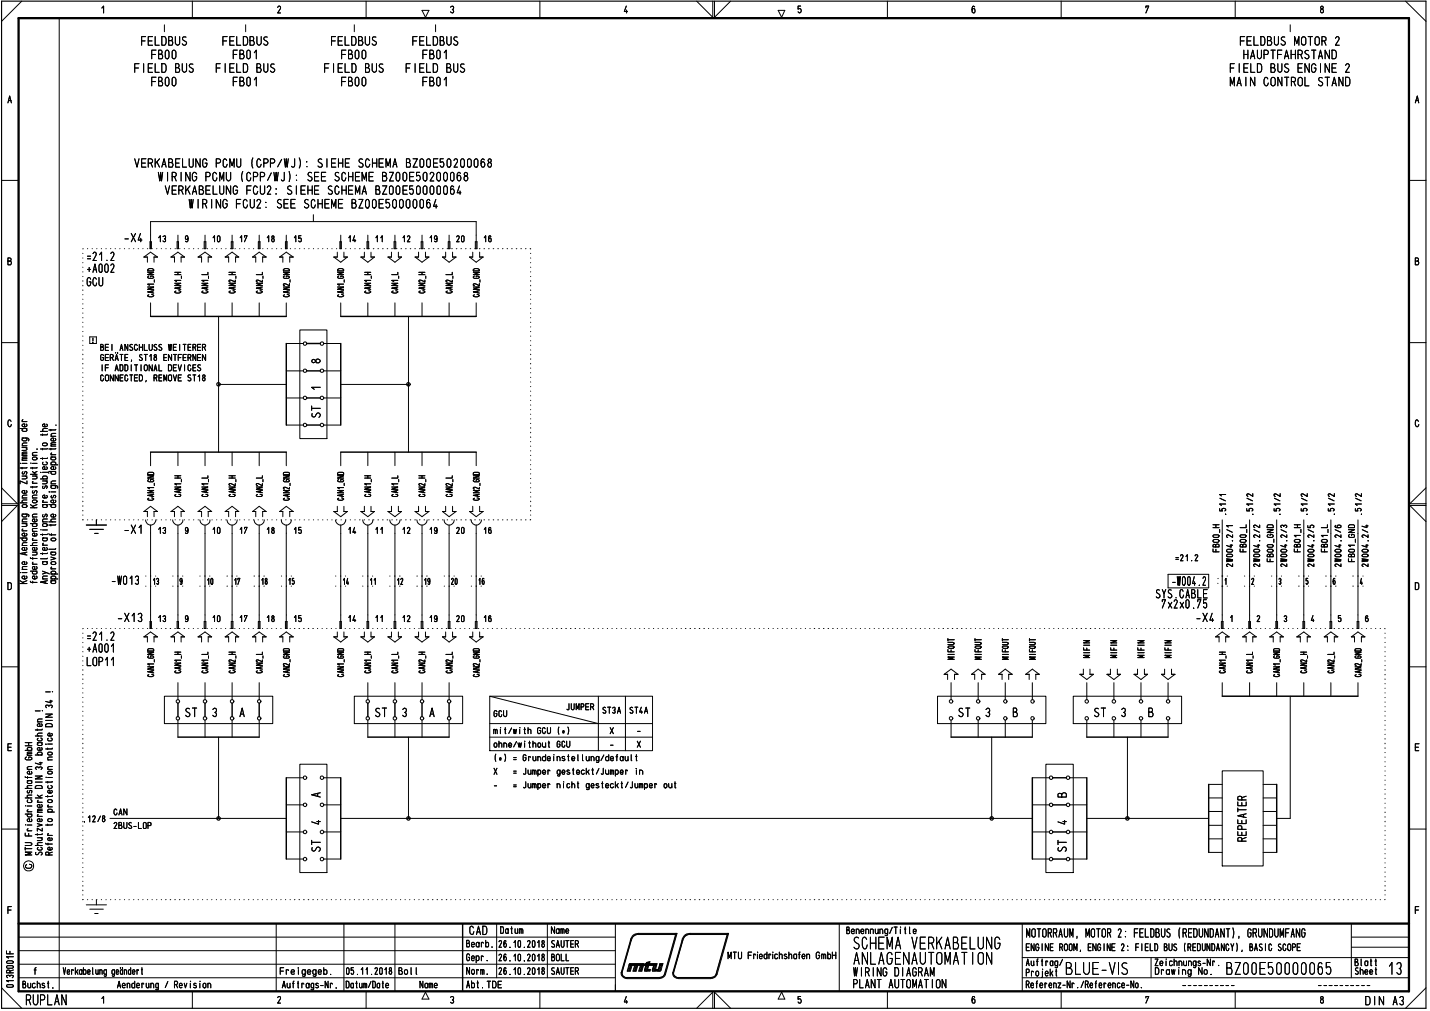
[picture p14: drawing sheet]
<svg xmlns="http://www.w3.org/2000/svg" width="420mm" height="297mm" viewBox="0 0 420 297" stroke-linecap="round" stroke-linejoin="round" font-family="sans-serif">
<defs><g id="words">
<text font-size="8" x="208.9" y="5">/</text>
<g font-size="5.3">
<text x="250.5" y="279">SC =NA ViKA31LU</text>
<text x="250.7" y="283.5">ABLAG-\AUTOldT 0</text>
<text x="312.9" y="286.3">3LU1-V</text>
<text x="360.1" y="286.4">3200150000065</text>
</g>
<text font-size="4.6" x="7.5" y="295.4">RUPLAN</text>
<g font-size="3.9">
<text x="48" y="9.5">1</text>
<text x="71.9" y="9.5">1</text>
<text x="103.8" y="9.5">1</text>
<text x="41.3" y="13.5">FELDBUS</text>
<text x="44.3" y="17.4">FBOO</text>
<text x="65.2" y="13.5">FELDBUS</text>
<text x="68.2" y="17.4">FB01</text>
<text x="97.1" y="13.5">FELDBUS</text>
<text x="100.1" y="17.4">FBOO</text>
<text x="121" y="13.5">FELDBUS</text>
<text x="123.9" y="17.4">FB01</text>
<text x="364.1" y="13.5">FELDBUS MOTOR 2</text>
<text x="365.2" y="17.4">HAUPTFAHRSTAND</text>
<text x="39.3" y="21.4">FIELD BUS</text>
<text x="63.2" y="21.4">FIELD BUS</text>
<text x="95.1" y="21.4">FIELD BUS</text>
<text x="119" y="21.4">FIELD BUS</text>
<text x="361.2" y="21.4">FIELD BUS ENGINE 2</text>
<text x="44.3" y="25.4">FBOO</text>
<text x="68.2" y="25.4">FB01</text>
<text x="100.1" y="25.4">FBOO</text>
<text x="123.9" y="25.4">FB01</text>
<text x="361.3" y="25.4">MAIN CONTROL STAND</text>
<text x="39.4" y="49.3">VERKABELUNG PCMU (CPP/C): SIEHE SCHEMA BZOOE50200068</text>
<text x="46.4" y="53.3">WIRING PCMU (CPP/C): SEE SCHEME BZ00E50200068</text>
<text x="48.4" y="57.2">VERKABELUNG FCU2: SIEHE SCHEMA BZOOE50000064</text>
<text x="55.4" y="61.3">WIRING FCU2: SEE SCHEME BZOOE50000064</text>
<text x="36.2" y="71.2">-X4</text>
<text x="25.3" y="76.7">=21.2</text>
<text x="25.3" y="80.2">+A002</text>
<text x="98.2" y="82">.</text>
<text x="116.7" y="82">,</text>
<text x="124.6" y="82">,</text>
<text x="138" y="82">.</text>
<text x="138.9" y="83.8">_</text>
<text x="25.4" y="84.2">GCU</text>
<text x="98.2" y="87.4">.</text>
<text x="106.1" y="86.3">.</text>
<text x="106.6" y="84.1">.s-</text>
<text x="114.1" y="86.3">.</text>
<text x="122" y="86.3">.</text>
<text x="122.5" y="85.2">2</text>
<text x="130.5" y="85.2">21</text>
<text x="138" y="87.4">.</text>
<text x="138.5" y="86.3">...</text>
<text x="106.9" y="141.7">==,</text>
<text x="36.2" y="156.9">-X1</text>
<text x="32.5" y="171.9">-W013</text>
<text x="44.8" y="171.9">13</text>
<text x="344.1" y="172.1">-W004.2</text>
<text x="339.4" y="175.9">SYS.CABLE</text>
<text x="341.1" y="178.8">7x2x0.75</text>
<text x="34.3" y="182.8">-X13</text>
<text x="351.2" y="182.8">-X4</text>
<text x="25.3" y="188.3">=21.2</text>
<text x="25.3" y="191.8">+A001</text>
<text x="25.3" y="195.7">LOP11</text>
<text x="66.8" y="196.8">2</text>
<text x="74.7" y="196.8">2</text>
<text x="122.8" y="196.8">2</text>
<text x="130.7" y="196.8">2</text>
<text x="132.7" y="192.4">1</text>
<text x="138.8" y="192.4">2</text>
<text x="278.4" y="206.8">0</text>
<text x="286.4" y="206.8">0</text>
<text x="294.3" y="206.8">0</text>
<text x="302.4" y="206.8">0</text>
<text x="326.3" y="206.8">0</text>
<text x="334.2" y="206.8">0</text>
<text x="342.2" y="206.8">0</text>
<text x="278.4" y="210.7">0 ST</text>
<text x="289.3" y="210.7">3</text>
<text x="297.5" y="210.7">B</text>
<text x="321.2" y="210.7">ST</text>
<text x="329.1" y="210.7">3</text>
<text x="337.2" y="210.7">B</text>
<text x="137.8" y="274.7">CAD</text>
<text x="301.5" y="275.5">MOTORRAUM, MOTOR 2: FELDBUS (REDUNDANT), GRUNDUMFANG</text>
<text x="250.7" y="286.9">WIRING DIAGRAM</text>
<text x="250.4" y="290.4">PLANT AUTOMATION</text>
<text x="401" y="295.4">DIN A3/</text>
</g>
<g font-size="3.2">
<text x="81.4" y="4">2</text>
<text x="132.1" y="4">3</text>
<text x="183.3" y="4">4</text>
<text x="234.3" y="4">5</text>
<text x="285.4" y="4">6</text>
<text x="336.5" y="4">7</text>
<text x="387.7" y="4">8</text>
<text x="2.2" y="30.4">A</text>
<text x="415.7" y="30.4">A</text>
<text x="62.2" y="71.2">10</text>
<text x="2" y="78">B</text>
<text x="139.3" y="73.2">➢</text>
<text x="415.5" y="78">B</text>
<text x="2.1" y="173.4">D</text>
<text x="60.7" y="172.4">1.0</text>
<text x="68.6" y="172.4">17</text>
<text x="76.7" y="172.4">9</text>
<text x="84.6" y="172.4">9</text>
<text x="100.6" y="172.4">1.4</text>
<text x="108.5" y="171.9">11</text>
<text x="116.5" y="172.4">?</text>
<text x="124.5" y="172.4">9</text>
<text x="132.5" y="172.4">2.0</text>
<text x="415.6" y="173.4">D</text>
<text x="7" y="220.6">.0</text>
<text x="415.5" y="220.7">E</text>
<text x="2" y="268.6">F</text>
<text x="415.6" y="268.6">F</text>
<text x="146.3" y="278.5">26.10.2018</text>
<text x="161.8" y="278.5">SAUTER</text>
<text x="213.8" y="281.9">MTU Friedrichshafen GmbH</text>
<text x="301.3" y="279.5">ENGINE ROOM, ENGINE 2: FIELD BUS (REDUNDANCY), BASIC SCOPE</text>
<text x="18.5" y="286.4">Verkabelung geändert</text>
<text x="82.1" y="286.4">Freigegeb.</text>
<text x="117" y="286.4">Bal l</text>
<text x="136.9" y="282.4">Gepr.</text>
<text x="137" y="286.4">Norm.</text>
<text x="146.3" y="282.4">26.10.2018</text>
<text x="146.3" y="286.4">26.10.2018</text>
<text x="339.1" y="283.9">Zeichnungs-Nr.</text>
<text x="339.2" y="286.4">Drawing No.</text>
<text x="6.5" y="290.4">Buchst.</text>
<text x="34.4" y="290.4">Aenderung / Revision</text>
<text x="101.5" y="290.4">Datum/Date</text>
<text x="123.2" y="290.4">Name</text>
<text x="123.8" y="293.7">A</text>
<text x="137" y="290.4">Abt.TDE</text>
<text x="228.5" y="293.7">A</text>
<text x="301.3" y="290.4">Referenz-Nr./Reference-No.</text>
<text x="81.4" y="294.9">2</text>
<text x="132.1" y="294.9">3</text>
<text x="183.3" y="294.9">4</text>
<text x="234.3" y="294.9">5</text>
<text x="285.4" y="294.9">6</text>
<text x="336.5" y="294.9">7</text>
<text x="387.7" y="294.9">8</text>
</g>
<g font-size="2.9">
<text x="29.5" y="4">1</text>
<text x="46.2" y="71.2">13</text>
<text x="54.1" y="71.2">9</text>
<text x="70.2" y="71.2">17</text>
<text x="78.2" y="71.2">18</text>
<text x="86.1" y="71.2">15</text>
<text x="126" y="71.2">19</text>
<text x="133.8" y="71.2">20</text>
<text x="141.9" y="71.2">16</text>
<text x="25.7" y="103.1">&quot; BEI ANSCHLUSS WEITERER</text>
<text x="29.4" y="106.1">GERÄTE, ST18 ENTFERNEN</text>
<text x="29.3" y="112.1">CONNECTED, REMOVE ST18</text>
<text x="29.7" y="109.1">IF ADDITIONAL DEVICES</text>
<text x="46.2" y="156.9">13</text>
<text x="54.1" y="156.9">9</text>
<text x="62.2" y="156.9">10</text>
<text x="70.2" y="156.9">17</text>
<text x="78.2" y="156.9">18</text>
<text x="86.1" y="156.9">15</text>
<text x="102.1" y="156.9">14</text>
<text x="110" y="156.9">11</text>
<text x="118" y="156.9">12</text>
<text x="126" y="156.9">19</text>
<text x="133.8" y="156.9">20</text>
<text x="141.9" y="156.9">16</text>
<text x="344.8" y="164.9">.21.2</text>
<text x="140.4" y="171.9">1</text>
<text x="46.2" y="182.8">13</text>
<text x="54.1" y="182.8">9</text>
<text x="62.2" y="182.8">10</text>
<text x="70.2" y="182.8">17</text>
<text x="78.2" y="182.8">18</text>
<text x="86.1" y="182.8">15</text>
<text x="102.1" y="182.8">14</text>
<text x="110" y="182.8">11</text>
<text x="118" y="182.8">12</text>
<text x="126" y="182.8">19</text>
<text x="133.8" y="182.8">20</text>
<text x="141.9" y="182.8">16</text>
<text x="361.3" y="182.8">1</text>
<text x="384.9" y="182.8">4</text>
<text x="392.9" y="182.8">5</text>
<text x="166.4" y="209.7">JUMPER</text>
<text x="176.9" y="209.7">ST3A</text>
<text x="184.8" y="209.7">STOA</text>
<text x="144.9" y="215.7">mit/with GCU (#)</text>
<text x="144.9" y="210.7">GCU</text>
<text x="179.1" y="215.7">X</text>
<text x="186.9" y="215.7">-</text>
<text x="144.9" y="219.7">ohne/without GCU</text>
<text x="178.9" y="219.7">-</text>
<text x="187" y="219.7">X</text>
<text x="145" y="227.7">X</text>
<text x="150.6" y="227.7">= Jumper gesteckt/Jumper in</text>
<text x="153.5" y="223.7">Grundeinstel lung/default</text>
<text x="144.8" y="231.6">-</text>
<text x="150.6" y="231.6">= Jumper nicht gesteckt/Jumper out</text>
<text x="33.2" y="239.6">CAN</text>
<text x="24.1" y="241.6">.12/8</text>
<text x="33.2" y="243.6">2BUS-LOP</text>
<text x="91.3" y="248.3">F-</text>
<text x="91.4" y="250.3">Ln</text>
<text x="146.9" y="274.4">Datum</text>
<text x="161.9" y="274.4">Name</text>
<text x="248.5" y="274.5">Benennung/Title</text>
<text x="136.9" y="278.4">Bearb.</text>
<text x="101.4" y="286.4">05.11.2018</text>
<text x="161.8" y="286.4">SAUTER</text>
<text x="161.9" y="282.4">BOLL</text>
<text x="301.2" y="286.9">Projekt</text>
<text x="301.4" y="283.8">Auftrag/</text>
<text x="397.9" y="283.9">Blatt</text>
<text x="397.9" y="286.4">Sheet</text>
<text x="82.8" y="290.4">Auftrags-Nr.</text>
<text x="29.6" y="294.9">1</text>
</g>
<g font-size="2">
<text x="91.3" y="106.8">CO</text>
<text x="6.2" y="129.7">ar</text>
<text x="6.3" y="126.9">o</text>
<text x="59.5" y="211.7">0</text>
<text x="310.4" y="234.4">02</text>
<text x="7.8" y="241.6">a</text>
<text x="10.6" y="240.2">.-</text>
<text x="10.8" y="241.6">o</text>
<text x="13.8" y="241.6">0</text>
<text x="1.7" y="290.2">aa</text>
</g>
<g font-size="1.5">
<text x="51.1" y="80.9">=</text>
<text x="67" y="80.9">=</text>
<text x="83" y="83.8">c,4</text>
<text x="106.9" y="80.9">=</text>
<text x="114.8" y="80.9">--I</text>
<text x="83" y="87.4">ca</text>
<text x="6.3" y="124">c-</text>
<text x="16.2" y="125.6">•</text>
<text x="6.1" y="133.9">EC</text>
<text x="8.7" y="139.5">-Y</text>
<text x="9.3" y="142.3">c-</text>
<text x="11.6" y="140.9">.0</text>
<text x="12.3" y="138">CD 0</text>
<text x="14.7" y="143.7">07</text>
<text x="9.3" y="146.5">C</text>
<text x="9.3" y="145">C/)</text>
<text x="12.3" y="147.9">c- 0</text>
<text x="12.3" y="149.3">0 -0</text>
<text x="6.3" y="152.1">CA C</text>
<text x="12.3" y="153.5">C -C</text>
<text x="358.1" y="150.3">IrC</text>
<text x="366.1" y="150.3">0)</text>
<text x="374.2" y="150.3">4-)</text>
<text x="382.1" y="150.3">LO</text>
<text x="390" y="150.3">0)</text>
<text x="397.9" y="150.3">In</text>
<text x="6.3" y="156.2">c-</text>
<text x="8.7" y="160.4">-C</text>
<text x="9.3" y="156.2">C.—</text>
<text x="9.3" y="159.1">c-</text>
<text x="12.3" y="159.1">00</text>
<text x="12.3" y="161.9">0—,</text>
<text x="356.2" y="160.9">CC</text>
<text x="9.3" y="166">c-</text>
<text x="11.7" y="164.6">•—• &gt;</text>
<text x="356.1" y="162.3">Lt.</text>
<text x="12.3" y="168.8">}.0.</text>
<text x="326.2" y="191.2">Lt-</text>
<text x="334.2" y="191.2">i_t_.</text>
<text x="342.1" y="191.2">i_t_.</text>
<text x="53.1" y="193.5">I</text>
<text x="61.1" y="193.5">I</text>
<text x="108.9" y="193.5">I</text>
<text x="116.9" y="193.5">I</text>
<text x="124.9" y="193.5">I</text>
<text x="13.2" y="206.7">-4-</text>
<text x="7.2" y="223.4">CD</text>
<text x="7.8" y="226.2">C</text>
<text x="13.8" y="223.4">C</text>
<text x="13.8" y="226.2">C</text>
<text x="10.3" y="230.4">—</text>
<text x="7.8" y="238.8">c-</text>
<text x="10.7" y="238.8">00.</text>
<text x="14.4" y="237.6">-</text>
<text x="7.1" y="245.7">Lt_</text>
<text x="7.1" y="250">I—</text>
<text x="10.1" y="248.6">-C</text>
<text x="13.2" y="251.4">CC</text>
<text x="1.7" y="286">CC</text>
</g>
</g></defs>
<g fill="none" stroke="#000" stroke-width=".29">
<path d="M6.4 .3l-5.9 6M17.4 5.3v286M56.5 .3v5M107.6 .3v5M124 3h2l-1 2.1zM158.6 .3v5M204.7 .3l4.7 4.8M228.6 3h2l-.9 2.1zM260.7 .3v5M311.8 .3v5M362.9 .3v5M413 .3l6 6"/>
<path d="M.5 53h5M414 53h5M44.2 69.1v-4h95.7v4M44.2 89v4M52.3 89v4M60.2 89v4M64.2 93v39.8M68.2 89v4M76.2 89v4M84.1 89v4M100.1 89v4M108.1 89v4"/>
<path d="M116 89v4M120 93v39.8M124 89v4M132 89v4M139.9 89v4M.5 100.7h5M64.2 112.9h19.9M84.1 100.9h5M84.1 109h5M84.1 116.9h5M95.1 100.9h5M95.1 109h5"/>
<path d="M95.1 116.9h5M100.1 112.9h19.9M414 100.7h5M3.3 123.8a.48 .48 0 0 0-.6-.4 .48 .48 0 0 0-.4 .6v.7l.4 .6h.4l.2-.6M44.2 132.8v4M52.3 132.8v4M60.2 132.8v4M68.2 132.8v4M76.2 132.8v4M84.1 132.8v4M84.1 124.9h5M95.1 124.9h5"/>
<path d="M100.1 132.8v4M108.1 132.8v4M116 132.8v4M124 132.8v4M132 132.8v4M139.9 132.8v4M416.8 123.8a.48 .48 0 0 0-.6-.4 .48 .48 0 0 0-.4 .6v.7l.4 .6h.4l.3-.6M.5 148.5h4.6l-4.6 4.7M.5 143.3l4.6 4.7h-4.6M419 148.5h-4.8l4.8 4.7M419 143.3l-4.8 4.7h4.8M.5 195.9h5"/>
<path d="M414 195.9h5M2.3 219.5h1M3.3 218.5h-1v2.1h1M52.3 200.6v5M52.3 211.6v5M60.2 200.6v5M60.2 211.6v5M64.2 216.6v23.9M68.2 200.6v5M68.2 211.6v5M76.2 200.6v5M76.2 211.6v5"/>
<path d="M108.1 200.6v5M108.1 211.6v5M116 200.6v5M116 211.6v5M120 216.6v23.9M124 200.6v5M124 211.6v5M132 200.6v5M132 211.6v5M143.9 204.6l31.9 8M143.9 212.6h47.8M143.9 216.6h47.8"/>
<path d="M175.8 204.6v16M183.8 204.6v16M279.4 200.6v5M279.4 211.6v5M287.4 200.6v5M287.4 211.6v5M291.4 216.6v23.9M295.4 200.6v5M295.4 211.6v5M303.3 200.6v5M303.3 211.6v5M319.3 200.6v5"/>
<path d="M319.3 211.6v5M327.3 200.6v5M327.3 211.6v5M331.3 216.6v23.9M335.2 200.6v5M335.2 211.6v5M343.2 200.6v5M343.2 211.6v5M359.1 200.6v4M367.2 200.6v4M375.1 200.6v4M379.1 204.6v35.9h-4"/>
<path d="M383.1 200.6v4M391 200.6v4M399 200.6v4M84.1 228.5h5M84.1 236.5h5M95.1 228.5h5M95.1 236.5h5M303.3 228.5h5M303.3 236.5h5M314.3 228.5h5M314.3 236.5h5M355.1 230.5h4"/>
<path d="M355.1 234.4h4M355.1 238.4h4M371.1 230.5h4M371.1 234.4h4M371.1 238.4h4M.5 243.6h5M7.4 247.6h1.5a.42 .42 0 0 1 .5 .4 .42 .42 0 0 1-.5 .4h-1.5M8 242.4h1.4M8.3 243.5l-.3 .4 .3 .2M9.4 250.4h-2l1.6 .4-1.6 .4h2M36.3 240.5h47.8M84.1 244.4h5"/>
<path d="M84.1 252.4h5M95.1 244.4h5M95.1 252.4h5M100.1 240.5h203.2M303.3 244.4h5M303.3 252.4h5M314.3 244.4h5M314.3 252.4h5M319.3 240.5h35.8M355.1 242.5h4M355.1 246.5h4M355.1 250.4h4"/>
<path d="M371.1 242.5h4M371.1 246.5h4M371.1 250.4h4M414 243.6h5M1.9 279.4v.8h2M2.9 279.5v.7M5.5 275.3h175.3M5.5 279.3h175.3M81.2 271.4v19.9M101 271.4v19.9M116 271.4v19.9M145.9 271.4v15.9"/>
<path d="M160.8 271.4v15.9M180.8 271.4v19.9M246.6 271.4v19.9M300.4 271.4v19.8M397 271.4v15.9M397 278.3h17M397 275.3h17M.5 290.2l5.9 6M1.9 282.6l.4-.3 1.3 .1a.34 .34 0 0 1 .3 .4 .34 .34 0 0 1-.4 .2h-1.3zM2 283.9l1.5-.2a.38 .38 0 0 1 .4 .4 .38 .38 0 0 1-.4 .4h-1.3l-.3-.4zM2.2 287.3l-.3-.4a.55 .55 0 0 1 .5-.4 .55 .55 0 0 1 .5 .4 .48 .48 0 0 1 .6-.4 .48 .48 0 0 1 .4 .5l-.3 .3M3.9 288.1h-2l.6 .4"/>
<path d="M3.9 281.1h-2l.6 .4M5.5 287.3h175.3M5.5 283.3h175.3M56.5 291.3v4.9M107.6 291.3v4.9M158.6 291.3v4.9M204.7 296.2l4.7-4.7v4.7M209.9 296.2v-4.7l4.8 4.7M260.7 291.3v4.9M300.4 287.3h113.6M300.4 281.3h113.6M311.8 291.3v4.9"/>
<path d="M338.2 281.3v6M362.9 291.3v4.9M419 290.2l-6 6"/>
<circle cx="89.6" cy="108.9" r=".52"/>
<circle cx="89.6" cy="101" r=".52"/>
<circle cx="89.6" cy="116.9" r=".52"/>
<circle cx="94.6" cy="108.9" r=".52"/>
<circle cx="94.6" cy="101" r=".52"/>
<circle cx="94.6" cy="116.9" r=".52"/>
<circle cx="89.6" cy="124.8" r=".52"/>
<circle cx="94.6" cy="124.8" r=".52"/>
<circle cx="52.3" cy="211" r=".52"/>
<circle cx="52.3" cy="206.1" r=".49"/>
<circle cx="60.3" cy="206.1" r=".49"/>
<circle cx="68.2" cy="211" r=".52"/>
<circle cx="68.2" cy="206.1" r=".49"/>
<circle cx="76.2" cy="211" r=".51"/>
<circle cx="76.2" cy="206.1" r=".48"/>
<circle cx="108.1" cy="211" r=".52"/>
<circle cx="108.1" cy="206.1" r=".49"/>
<circle cx="116" cy="211" r=".52"/>
<circle cx="116" cy="206.1" r=".49"/>
<circle cx="124" cy="211" r=".51"/>
<circle cx="124" cy="206.1" r=".48"/>
<circle cx="132" cy="211" r=".51"/>
<circle cx="132" cy="206.1" r=".48"/>
<circle cx="287.4" cy="211" r=".51"/>
<circle cx="295.4" cy="211" r=".49"/>
<circle cx="303.3" cy="211.1" r=".49"/>
<circle cx="319.3" cy="211" r=".52"/>
<circle cx="319.3" cy="206.1" r=".49"/>
<circle cx="327.3" cy="211" r=".52"/>
<circle cx="335.2" cy="211" r=".51"/>
<circle cx="343.2" cy="211" r=".51"/>
<circle cx="89.6" cy="228.5" r=".52"/>
<circle cx="89.6" cy="236.5" r=".49"/>
<circle cx="94.6" cy="228.5" r=".52"/>
<circle cx="94.6" cy="236.5" r=".49"/>
<circle cx="308.8" cy="228.5" r=".51"/>
<circle cx="308.8" cy="236.5" r=".48"/>
<circle cx="313.8" cy="228.5" r=".52"/>
<circle cx="313.8" cy="236.5" r=".49"/>
<circle cx="8.4" cy="254.4" r="1.49"/>
<circle cx="89.6" cy="252.4" r=".52"/>
<circle cx="89.6" cy="244.5" r=".52"/>
<circle cx="94.6" cy="252.4" r=".52"/>
<circle cx="94.6" cy="244.5" r=".52"/>
<circle cx="308.8" cy="252.4" r=".51"/>
<circle cx="308.8" cy="244.5" r=".51"/>
<circle cx="313.8" cy="244.5" r=".52"/>
<circle cx="313.8" cy="252.4" r=".52"/>
</g>
<g fill="none" stroke="#000" stroke-width=".42">
<path d="M44.2 93h39.9M100.1 93h39.8M84.1 100.9v24M90.1 100.9h4M90.1 109h4M90.1 116.9h4M100.1 100.9v24M44.2 132.8h39.9M90.1 124.9h4M100.1 132.8h39.8M52.3 206.6v4M52.3 216.6h23.9"/>
<path d="M60.2 206.6v4M68.2 206.6v4M76.2 206.6v4M108.1 216.6h23.9M108.1 206.6v4M116 206.6v4M124 206.6v4M132 206.6v4M279.4 216.6h23.9M319.3 216.6h23.9M359.1 204.6h39.9M84.1 228.5v23.9"/>
<path d="M100.1 228.5v23.9M303.3 228.5v23.9M309.3 228.5h4M309.3 236.5h4M319.3 228.5v23.9M355.1 230.5v19.9M375.1 230.5v19.9M309.3 244.4h4M309.3 252.4h4M135.9 271.4v19.9"/>
</g>
<path d="M.5 .3h418.5v295.9h-418.5z" fill="none" stroke="#000" stroke-width=".34"/>
<path d="M5.5 5.3h408.5v286h-408.5zM5.5 271.4h408.5" fill="none" stroke="#000" stroke-width=".68"/>
<path d="M8 236.8h1.4M8.3 239.2l-.3 .2 .3 .6h.8l.3-.2v-.4l-.3-.2M7.6 242.4h.1" fill="none" stroke="#000" stroke-width=".29"/>
<g fill="none" stroke="#000" stroke-width=".29">
<path d="M7.4 228.2l.1 .2h1.9M7.4 234.4h2M7.4 231.6h2M7.6 236.8h.1M8 229.4h1.1l.3 .2v.4l-.3 .2-.9-.1-.2-.4 .3-.3M8.1 228.2v.5M8.2 232.3a.37 .37 0 0 0-.2 .5 .37 .37 0 0 0 .4 .2l.4-.8 .6 .1-.2 .7M9 234.9l.4 .2v.5l-.3 .2-.9-.1-.2-.2 .2-.5M9.2 226.7l.2 .2-.2 .5h-.9l-.3-.5 .7-.3v.8M9.4 233.6l-1.3 .1-.1 .5 .4 .2M9.4 230.8l-1.3 .1-.1 .5 .4 .2M9.4 221.4h-1.1l-.3 .2 .3 .3"/>
<path d="M9.4 229.4h-.2M7.4 247.6h1.5a.42 .42 0 0 1 .5 .4 .42 .42 0 0 1-.5 .4h-1.5M8 242.4h1.4M8.3 243.5l-.3 .4 .3 .2M9.4 250.4h-2l1.6 .4-1.6 .4h2"/>
</g>
<path d="M8 236.8h1.4M8.3 239.2l-.3 .2 .3 .6h.8l.3-.2v-.4l-.3-.2M7.6 242.4h.1" fill="none" stroke="#000" stroke-width=".29"/>
<g fill="none" stroke="#000" stroke-width=".29">
<path d="M10.4 216.2h2M10.4 208.9h1.4M11 218.2h1.1l.3 .6-.3 .2h-.8l-.3-.2 .3-.6M11 214.2v.4M11 212.1h1.4M12 216.8l.4 .4-.3 .5h-.8l-.3-.4 .2-.4M12.1 219.7l.3 .4-.4 .4-1-.2v-.5l.7-.2v.9M12.1 212.7l.3 .2-.3 .5h-.9l-.2-.5 .7-.3v.8M12.4 215.4l-1.3 .2-.1 .3 .4 .3M12.4 214.2l-.1 .3h-1.9M12.4 211.2l-1.2 .1-.2 .2 .2 .6M12.4 218.2l-.2 .1"/>
<path d="M7.4 228.2l.1 .2h1.9M7.4 234.4h2M7.4 231.6h2M7.6 236.8h.1M8 229.4h1.1l.3 .2v.4l-.3 .2-.9-.1-.2-.4 .3-.3M8.1 228.2v.5M8.2 232.3a.37 .37 0 0 0-.2 .5 .37 .37 0 0 0 .4 .2l.4-.8 .6 .1-.2 .7M9 234.9l.4 .2v.5l-.3 .2-.9-.1-.2-.2 .2-.5M9.2 226.7l.2 .2-.2 .5h-.9l-.3-.5 .7-.3v.8M9.4 233.6l-1.3 .1-.1 .5 .4 .2M9.4 230.8l-1.3 .1-.1 .5 .4 .2M9.4 221.4h-1.1l-.3 .2 .3 .3"/>
<path d="M9.4 229.4h-.2M10.4 228h2l-2 .9h2M10.4 234.4h2M10.4 221.8h2M10.5 231.1l.3-.3h1.2l.4 .3v.5h-2zM10.7 226.1l-.3-.5a.55 .55 0 0 1 .5-.3 .55 .55 0 0 1 .5 .3 .48 .48 0 0 1 .5-.3 .48 .48 0 0 1 .4 .5l-.2 .3M11 235.7h1.4M11 233.6l1 .8M11.2 235.1l-.2 .3 .3 .3M11.3 221.8l-.3-.3 .3-.5 .9 .1 .2 .4-.3 .3M11.6 224.1h.8M12 223.9v.8l-1.6-.5"/>
<path d="M12.1 236.4l.3 .5-.4 .3-1-.1v-.5l.2-.2h.5v.8M12.4 233.6l-.8 .4M10.5 250.4a.43 .43 0 0 0 .1 .7 .43 .43 0 0 0 .6-.1 .56 .56 0 0 1 .6-.7 .56 .56 0 0 1 .5 .7l-.2 .2M11 242l1.4 .4-1.4 .4M11 246.1h1.4M11 244.9v.5M12 248.9l.4 .4-.3 .5-1.1-.2v-.3l.2-.3M12 246.1a.42 .42 0 0 1 .4 .4 .42 .42 0 0 1-.4 .5h-1M12.4 244.9l-.1 .3h-1.9M12.4 243.3v.9l-1.4-.9v.9"/>
</g>
<g fill="none" stroke="#000" stroke-width=".29">
<path d="M10.4 216.2h2M10.4 208.9h1.4M11 218.2h1.1l.3 .6-.3 .2h-.8l-.3-.2 .3-.6M11 214.2v.4M11 212.1h1.4M12 216.8l.4 .4-.3 .5h-.8l-.3-.4 .2-.4M12.1 219.7l.3 .4-.4 .4-1-.2v-.5l.7-.2v.9M12.1 212.7l.3 .2-.3 .5h-.9l-.2-.5 .7-.3v.8M12.5 208.9h.1M12.4 215.4l-1.3 .2-.1 .3 .4 .3M12.4 214.2l-.1 .3h-1.9M12.4 211.2l-1.2 .1-.2 .2 .2 .6"/>
<path d="M12.4 218.2l-.2 .1M10.4 228h2l-2 .9h2M10.4 234.4h2M10.4 221.8h2M10.5 231.1l.3-.3h1.2l.4 .3v.5h-2zM10.7 226.1l-.3-.5a.55 .55 0 0 1 .5-.3 .55 .55 0 0 1 .5 .3 .48 .48 0 0 1 .5-.3 .48 .48 0 0 1 .4 .5l-.2 .3M11 235.7h1.4M11 233.6l1 .8M11.2 235.1l-.2 .3 .3 .3M11.3 221.8l-.3-.3 .3-.5 .9 .1 .2 .4-.3 .3M11.6 224.1h.8M12 223.9v.8l-1.6-.5"/>
<path d="M12.1 236.4l.3 .5-.4 .3-1-.1v-.5l.2-.2h.5v.8M12.4 233.6l-.8 .4M10.5 250.4a.43 .43 0 0 0 .1 .7 .43 .43 0 0 0 .6-.1 .56 .56 0 0 1 .6-.7 .56 .56 0 0 1 .5 .7l-.2 .2M11 242l1.4 .4-1.4 .4M11 246.1h1.4M11 244.9v.5M12 248.9l.4 .4-.3 .5-1.1-.2v-.3l.2-.3M12 246.1a.42 .42 0 0 1 .4 .4 .42 .42 0 0 1-.4 .5h-1M12.4 244.9l-.1 .3h-1.9M12.4 243.3v.9l-1.4-.9v.9"/>
</g>
<g fill="none" stroke="#000" stroke-width=".29">
<path d="M12.5 208.9h.1M14 229.6v.4M14 233.8v.4M14 238.6h2M14 228.4h1.4M14.1 235.1l.3-.2 .8 .1 .2 .5-1 .3-.4-.3zM14.4 238.6a.43 .43 0 0 1-.4-.4 .43 .43 0 0 1 .4-.5l.9 .2 .1 .4-.5 .3M14.9 230.8l.5 .3-.4 .5h-.7l-.3-.2 .2-.5M15.1 232.2l.3 .3-.3 .5h-.8l-.3-.3 .1-.4 .6-.1v.8M15.4 233.8l-.1 .2h-1.9M15.4 229.6v.2h-2M13.4 247.7l.1 .3h1.9"/>
<path d="M14 245.4h1.4M14 242.1v.5M14.1 247.7v.5M14.3 244.9l-.3 .1 .3 .4M15.1 249l.3 .4-.5 .4-.8-.2v-.5l.6-.2v.9M15.1 246.2l.3 .4-.5 .4-.8-.2v-.5l.6-.2v.9M15.4 242.1l-.1 .3h-1.9"/>
</g>
<g fill="none" stroke="#000" stroke-width=".29">
<path d="M13.4 212.9l.6-.3 1 .1 .4 .3v.5h-2zM13.4 209.8h2l-2 .9h2M13.4 211.7h2M13.4 203.3h1.4M13.5 218.6h.1M13.7 207.9l-.3-.3a.48 .48 0 0 1 .5-.4 .48 .48 0 0 1 .5 .3 .53 .53 0 0 1 .5-.3 .53 .53 0 0 1 .5 .4l-.3 .3M14 219.8v.4M14 218.6h1.4M14.9 216.8l.5 .4-.4 .5h-.7l-.3-.3 .2-.5M15.1 215.5l.3 .2-.3 .5h-.8l-.3-.5 .4-.3h.3v.8M15.4 219.8v.2h-2M13.6 228.4h.1"/>
<path d="M14.1 226.7l.3-.1 .8 .1 .2 .5-1 .2-.4-.2zM14.1 221.1l.3-.1 .8 .1 .2 .5-1 .2-.4-.2z"/>
</g>
<g fill="none" stroke="#000" stroke-width=".29">
<path d="M15.5 203.3h.1M14 229.6v.4M14 233.8v.4M14 238.6h2M14 228.4h1.4M14.1 235.1l.3-.2 .8 .1 .2 .5-1 .3-.4-.3zM14.4 238.6a.43 .43 0 0 1-.4-.4 .43 .43 0 0 1 .4-.5l.9 .2 .1 .4-.5 .3M14.9 230.8l.5 .3-.4 .5h-.7l-.3-.2 .2-.5M15.1 232.2l.3 .3-.3 .5h-.8l-.3-.3 .1-.4 .6-.1v.8M15.4 233.8l-.1 .2h-1.9M15.4 229.6v.2h-2M13.4 247.7l.1 .3h1.9"/>
<path d="M14 245.4h1.4M14 242.1v.5M14.1 247.7v.5M14.3 244.9l-.3 .1 .3 .4M15.1 249l.3 .4-.5 .4-.8-.2v-.5l.6-.2v.9M15.1 246.2l.3 .4-.5 .4-.8-.2v-.5l.6-.2v.9M15.4 242.1l-.1 .3h-1.9"/>
</g>
<g fill="none" stroke="#000" stroke-width=".29">
<path d="M13.4 212.9l.6-.3 1 .1 .4 .3v.5h-2zM13.4 209.8h2l-2 .9h2M13.4 211.7h2M13.4 203.3h1.4M13.5 218.6h.1M13.7 207.9l-.3-.3a.48 .48 0 0 1 .5-.4 .48 .48 0 0 1 .5 .3 .53 .53 0 0 1 .5-.3 .53 .53 0 0 1 .5 .4l-.3 .3M14 219.8v.4M14 218.6h1.4M14.9 216.8l.5 .4-.4 .5h-.7l-.3-.3 .2-.5M15.1 215.5l.3 .2-.3 .5h-.8l-.3-.5 .4-.3h.3v.8M15.4 219.8v.2h-2M13.6 228.4h.1"/>
<path d="M14.1 226.7l.3-.1 .8 .1 .2 .5-1 .2-.4-.2zM14.1 221.1l.3-.1 .8 .1 .2 .5-1 .2-.4-.2z"/>
</g>
<g fill="none" stroke="#000" stroke-width=".29">
<path d="M6 136.1h.1M6.5 139.9h1.4M6.5 137.3v.5M6.5 136.1h1.4M6.5 135.2h1.4M6.5 131.5h1.4M6.5 131h1.4M6.7 138.6a.36 .36 0 0 0-.2 .5 .36 .36 0 0 0 .5 .2 .6 .6 0 0 1 .8-.6l-.1 .7M7.5 139.9l.4 .3-.1 .3-1.3 .2M7.5 131.5l.4 .3-.1 .4-1.3 .1M7.7 124.6l.2 .5-.4 .3-.9-.2v-.5l.6-.2v.9M7.9 137.3l-.1 .2h-1.9"/>
<path d="M7.9 134.7h-1.2l-.2 .3 .2 .2M7.9 134.3h-1.2l-.2 .2 .4 .2M7.9 130.1l-1.3 .2 .1 .7M9.5 136.1h1.4M9.5 137.3v.5M10.5 139.9l.4 .3-.2 .4-1.2 .1M10.9 137.3v.2h-2M11.9 126.7h2M12 138.8h.1M12.5 138.8h1.5l.4 .2M12.5 130.4l1-.3a.42 .42 0 0 1 .4 .5 .42 .42 0 0 1-.4 .4l-.8-.1zM12.5 127.5v.4"/>
<path d="M12.5 131.7v.5M12.5 134.5v.5M13.5 135.7l.4 .4-.3 .5-.9-.1-.2-.3 .2-.4M13.7 124.6l.2 .3-.1 .3-.9 .2a.45 .45 0 0 1-.4-.6 .45 .45 0 0 1 .7-.3v.9M13.9 134.5l-.1 .2h-1.9M13.9 131.7l-.1 .2h-1.9M13.9 127.5l-.1 .3h-1.9M13.9 125.9l-1.3 .2v.6h.3M5.9 158.1h2M5.9 147.7h2M6.5 153.8h1.4M6.5 153.3h1.4"/>
<path d="M6.5 146.3h1.4M6.6 148.4l.9-.1 .3 .1 .1 .4-1 .3-.3-.2zM6.8 158.1l-.3 .2 .3 .6 .9-.1 .2-.5-.3-.2M7.5 153.8a.42 .42 0 0 1 .4 .5 .42 .42 0 0 1-.4 .4h-1M7.7 156.7l.2 .3-.2 .5h-1l-.2-.4 .1-.3 .6-.2v.9M7.7 144.2l.2 .4-.4 .3-.9-.1-.1-.4 .7-.3v.8M7.9 159.4l-1.3 .2 .1 .7M7.9 152.5l-1.3 .1 .1 .7M7.9 146.9l-1.3 .1-.1 .4 .4 .3M7.9 145.5l-1.3 .1 .1 .7M7.9 141.3v.9l-2-.9v.9M8.9 153.8h2"/>
<path d="M8.9 149.2h2M8.9 148.3l1.2 .9M9.5 147.2l.4-.3h.6l.4 .3v.2l-.2 .3h-.8zM9.5 142.9v.4M9.8 153.8l-.3 .2v.5l.3 .2 1-.2 .1-.3-.4-.4M10.6 156.7l.3 .3-.3 .5h-.9l-.1-.7 .6-.2v.9M10.6 152.5l.3 .5-.4 .3-.8-.1-.2-.5 .2-.2h.5v.8M10.9 142.9v.2h-2M10.9 148.3l-1.3 .5M12.5 156.9v.4M12.6 154l.9-.2a.42 .42 0 0 1 .4 .5 .42 .42 0 0 1-.4 .4l-.8-.1zM12.7 151.2a.37 .37 0 0 0-.2 .5 .37 .37 0 0 0 .4 .2l.3-.7a.41 .41 0 0 1 .7 .1 .41 .41 0 0 1-.2 .6"/>
<path d="M12.7 142.8a.37 .37 0 0 0-.2 .5 .37 .37 0 0 0 .4 .2l.3-.5a.33 .33 0 0 1 .6-.2 .33 .33 0 0 1 0 .5l-.1 .2M12.7 159.6l-.2 .3 .3 .3M13.5 141.3a.42 .42 0 0 1 .4 .4 .42 .42 0 0 1-.4 .5h-1M13.7 145.5l.2 .3-.2 .5h-1l-.2-.5 .7-.3v.8M13.9 156.9l-.1 .2h-1.9M5.9 171.4h2M5.9 170.6l1.3 .8M6 168.2h.1M6.5 168.2h1.4M6.5 167.3h1.4M6.5 160.3h1.4M7.3 162.4v.6"/>
<path d="M7.7 169.2l.2 .6-.4 .3-.9-.2-.1-.4 .2-.3h.5v.9M7.7 165.1l.2 .4-.4 .4-.9-.2v-.5l.6-.2v.9M7.7 160.9l.2 .5-.4 .3-.9-.2-.1-.4 .2-.2h.5v.8M7.9 166.5h-1.3l.1 .8M7.9 162.2l-2 .4 2 .5M7.9 170.6l-1.3 .5M8.9 170.8l.2 .3h1.8M8.9 163.8l.1 .3h1.9M8.9 167.8h2M9.5 162.2h1.4M9.6 163.8v.5M9.6 170.8v.5"/>
<path d="M9.8 167.8l-.3 .2v.5l.3 .2 1-.2 .1-.4-.4-.3M10.5 162.2l.4 .4-.2 .4-1.2 .1M10.6 169.2l.3 .6-.4 .3-.8-.1-.2-.5 .2-.3h.5v.9M10.6 166.5l.3 .5-.4 .3-.8-.1-.2-.5 .2-.2h.5v.8M10.6 160.9l.3 .5-.4 .3-.8-.1-.2-.5 .2-.2h.5v.8M12.5 165h1.1l.3 .4-.1 .3-.2 .2-.9-.1-.2-.4 .3-.4M12.5 170.1h1.4M12.5 162.5v.4M12.5 160.2h1.4M13.2 170.8v.6M13.9 170.6l-2 .4 2 .4M13.9 169.2h-1.2l-.2 .5 .2 .4"/>
<path d="M13.9 162.5l-.1 .1h-1.9M15.5 203.3h.1M8.7 253.9a.6 .6 0 0 1 .7 .6 .6 .6 0 0 1-.6 .6h-.8l-.4-.3-.1-.5 .3-.3"/>
</g>
<g fill="none" stroke="#000" stroke-width=".29">
<path d="M9.1 136.1h.1M9.5 133.8h1.4M9.5 137.3v.5M9.5 136.1h1.4M9.7 134.4h1l.2 .5-1 .2-.4-.2zM10.5 139.9l.4 .3-.2 .4-1.2 .1M10.9 132.9l-1.3 .2 .1 .7M10.9 132h.1M10.9 137.3v.2h-2M8.9 153.8h2M8.9 149.2h2M8.9 148.3l1.2 .9"/>
<path d="M9.5 147.2l.4-.3h.6l.4 .3v.2l-.2 .3h-.8zM9.5 142.9v.4M9.8 153.8l-.3 .2v.5l.3 .2 1-.2 .1-.3-.4-.4M10.6 156.7l.3 .3-.3 .5h-.9l-.1-.7 .6-.2v.9M10.6 152.5l.3 .5-.4 .3-.8-.1-.2-.5 .2-.2h.5v.8M10.9 142.9v.2h-2M10.9 148.3l-1.3 .5M8.9 170.8l.2 .3h1.8M8.9 163.8l.1 .3h1.9M8.9 167.8h2M9.5 162.2h1.4M9.6 163.8v.5"/>
<path d="M9.6 170.8v.5M9.8 167.8l-.3 .2v.5l.3 .2 1-.2 .1-.4-.4-.3M10.5 162.2l.4 .4-.2 .4-1.2 .1M10.6 169.2l.3 .6-.4 .3-.8-.1-.2-.5 .2-.3h.5v.9M10.6 166.5l.3 .5-.4 .3-.8-.1-.2-.5 .2-.2h.5v.8M10.6 160.9l.3 .5-.4 .3-.8-.1-.2-.5 .2-.2h.5v.8"/>
</g>
<g fill="none" stroke="#000" stroke-width=".29">
<path d="M128 7.3v2M379.1 7.3v2M35.2 73.1h.1M36.5 73.1h.1M37.9 73.1h.1M39.2 73.1h.1M40.6 73.1h.1M42 73.1h.1M43.3 73.1h.1M43.3 77v-1.5h-1l1.9-1.4 2.1 1.4h-1v1.5M43.4 79.2l.5-.3h.8l.5 .3v.4h-1.8zM44.1 71h.4v2.1h-.4z"/>
<path d="M44.2 69.1v4M44.7 73.1h.1M46 73.1h.1M47.4 73.1h.1M48.7 73.1h.1M50.1 73.1h.1M51.3 77v-1.5h-1.1l2.1-1.4 1.9 1.4h-1v1.5M51.4 73.1h.1M52 71h.5v2.1h-.5zM52.3 69.1v4M52.8 73.1h.1M54.1 73.1h.1"/>
<path d="M55.5 73.1h.1M56.9 73.1h.1M58.2 73.1h.1M59.2 77v-1.5h-1l2-1.4 2 1.4h-1v1.5M59.6 73.1h.1M60 71h.5v2.1h-.5zM60.2 69.1v4M60.9 73.1h.1M62.3 73.1h.1M63.6 73.1h.1M65 73.1h.1M66.3 73.1h.1"/>
<path d="M67.2 77v-1.5h-1l2-1.4 1.9 1.4h-.9v1.5M67.7 73.1h.1M67.9 71h.6v2.1h-.6zM68.2 69.1v4M69 73.1h.1M70.4 73.1h.1M71.8 73.1h.1M73.1 73.1h.1M74.5 73.1h.1M75.1 77v-1.5h-.9l2-1.4 2 1.4h-1v1.5M75.8 73.1h.6v-2.1h-.5v2.1M76.2 69.1v4"/>
<path d="M77.2 73.1h.1M78.5 73.1h.1M79.9 73.1h.1M81.2 73.1h.1M82.6 73.1h.1M83.1 77v-1.5h-.9l1.9-1.4 2 1.4h-1v1.5M83.3 79.2l1.2-.3 .5 .3v.4h-1.7zM83.9 71h.5v2.1h-.5zM84.1 69.1v4M85.3 73.1h.1M86.7 73.1h.1M88 73.1h.1"/>
<path d="M89.4 73.1h.1M90.7 73.1h.1M92.1 63.1v2M92.1 73.1h.1M93.4 73.1h.1M94.8 73.1h.1M96.1 73.1h.1M97.5 73.1h.1M98.8 73.1h.1M99.1 74.1v1.4h-1l2 1.5 2-1.5h-1.1v-1.4M99.2 79.2l.5-.3h.8l.5 .3v.4h-1.8zM99.9 71h.4v2.1h-.4z"/>
<path d="M100.1 69.1v4M101.6 73.1h.1M102.5 69.8l.4-.5v1.7M102.9 73.1h.1M104.2 69.3l-.5 1.4h.8M104.3 73.1h.1M104.3 70.4v.6M105.6 73.1h.2M107 73.1h.1M107.1 74.1v1.4h-1.1l2.1 1.5 1.9-1.5h-1v-1.4M108.1 69.1v4M108.3 73.1v-2.1h-.5v2.1h.7"/>
<path d="M109.7 73.1h.2M110.4 69.8l.5-.5v1.7M111 73.1h.2M111.9 69.8l.4-.5v1.7M112.4 73.1h.2M113.7 73.1h.2M115 74.1v1.4h-1l2 1.5 2-1.5h-.9v-1.4M115.1 73.1h.2M115.8 71h.5v2.1h-.5zM116 69.1v4M116.5 73.1h.1M117.8 73.1h.2"/>
<path d="M118.4 69.8l.4-.5v1.7M119.2 73.1h.1M119.7 69.6a.42 .42 0 0 1 .6-.2 .42 .42 0 0 1 .1 .6l-.7 1h.7M120.5 73.1h.2M121.9 73.1h.1M123 74.1v1.4h-1l2 1.5 2-1.5h-1v-1.4M123.2 73.1h.2M123.7 71h.5v2.1h-.5zM124 69.1v4M124.6 73.1h.2M125.9 73.1h.2M127.3 73.1h.2"/>
<path d="M128.7 73.1h.1M130 73.1h.2M130.9 74.1v1.4h-.9l2 1.5 2-1.5h-1v-1.4M131.4 73.1h.1M131.7 71h.5v2.1h-.5zM132 69.1v4M132.7 73.1h.2M134.1 73.1h.1M135.4 73.1h.2M136.8 73.1h.1M138.1 73.1h.2M138.9 74.1v1.4h-.9l1.9 1.5 2-1.5h-1v-1.4"/>
<path d="M139.1 79.2l1.2-.3 .5 .3v.4h-1.7zM139.9 69.1v1.9M142.2 73.1h.2M143.6 73.1h.1M144.9 73.1h.2M146.3 73.1h.1M147.6 73.1h.2M149 73.1h.1M150.3 73.1h.2M151.7 73.1h.1M153 73.1h.2M154.4 73.1h.2"/>
<path d="M155.7 73.1l.2 .1M155.9 74.4v.1M155.9 75.8v.1M155.9 77.1v.1M155.9 78.5v.1M155.9 79.8v.1M24.3 86.5v.1M24.3 87.9v.1M24.3 89.2v.1M24.3 90.6v.1M24.3 91.9v.1M24.3 93.3v.1"/>
<path d="M24.3 94.7h.1M24.3 96v.1M24.3 97.4v.1M24.3 98.7v.1M27.3 99.3v.9M43.4 84.3h1.8l-1.8 .7h1.8M43.4 80h1.8l-1.8 .7h1.8M43.7 81.1l-.3 .4 .4 .3h.9l.5-.3-.5-.4h-.5v.3M44.6 86.5l.6 .4-.5 .3h-.8l-.5-.2 .3-.4M44.7 85.5v.5M45.2 85.4l-1.8 .4 1.8 .3M45.2 83.5h-1.8l.5 .3"/>
<path d="M45.3 82.2v.7M51.3 83.2h1.8l-1.8 .7h1.8M51.3 80.7h1.8M51.3 80h1.8M52.5 85.4l.6 .3-.5 .4-1.1-.1-.2-.3 .4-.2M52.6 84.4v.5M53.1 84.3l-1.8 .4 1.8 .3M53.1 82.4h-1.8l.6 .3M53.3 81.1v.7M59.3 83.2h1.8l-1.8 .7h1.8M60.5 85.4l.5 .2 .1 .3-1.2 .2-.6-.2 .3-.4M60.6 84.4v.5"/>
<path d="M61.1 84.3l-1.8 .4 1.8 .3M61.1 82.4h-1.8l.6 .3M61.1 80v.7h-1.8M61.3 81.1v.7M67.3 83.2h1.8l-1.8 .7h1.8M67.3 80.7h1.8M67.3 80h1.8M68.5 85.4l.6 .4-.6 .3h-.6l-.6-.3 .4-.3M68.5 84.4v.5M69.1 84.3l-1.8 .4 1.8 .3M69.1 82.3v.6l-1.2-.6a.31 .31 0 0 0-.5 .1 .31 .31 0 0 0 .1 .4l.1 .1M69.3 81.1v.7"/>
<path d="M75.3 83.2h1.8l-1.8 .7h1.8M76.4 85.4l.7 .4-.6 .3h-.7l-.5-.2 .3-.4M76.5 84.4v.5M77.1 84.3l-1.8 .4 1.8 .3M77.1 82.3v.6l-1.6-.6-.2 .4 .3 .2M77.1 80v.7h-1.8M77.3 81.1v.7M83.3 84.3h1.7l-1.7 .7h1.7M83.3 80h1.7l-1.7 .7h1.7M83.6 81.1l-.3 .2 .3 .5h1l.4-.3-.5-.4h-.4v.3M84.5 85.5v.5M85 85.4l-1.7 .4 1.7 .3"/>
<path d="M85.2 82.2v.7M88.1 96.9h8v32h-8zM99.2 84.3h1.8l-1.8 .7h1.8M99.2 80h1.8l-1.8 .7h1.8M100.5 85.5v.5M101 85.4l-1.8 .4 1.8 .3M101 83.5h-1.8l.5 .3M101.1 82.2v.7M107.1 80.7h1.8M107.1 80h1.8M115.1 83.2h1.8l-1.8 .7h1.8M116.4 84.4v.5"/>
<path d="M116.9 84.3l-1.8 .4 1.8 .3M116.9 82.4h-1.8l.6 .3M123.1 80.7h1.7M123.1 80h1.7M124 80v.7M132.9 80v.7h-1.9M133.1 81.1v.7M139.1 80h1.7l-1.7 .7h1.7M141 82.2v.7M155.9 81.2v.1M155.9 82.5v.1M155.9 83.8v.2"/>
<path d="M155.9 85.2v.1M155.9 86.5v.1M155.9 87.9v.1M155.9 89.2v.1M155.9 90.6v.1M155.9 91.9v.1M155.9 93.3v.1M155.9 94.7h.1M155.9 96v.1M155.9 97.4v.1M155.9 98.7v.1M24.3 100.1v.1"/>
<path d="M24.3 101.4v.1M24.3 102.8v.1M24.3 104.1v.1M24.3 105.4v.2M24.3 106.8v.1M24.3 108.1v.1M24.3 109.5v.1M24.3 110.8v.1M24.3 112.2v.1M24.3 113.5v.1M24.3 114.9v.1M24.3 116.2v.1"/>
<path d="M24.3 117.6v.1M24.3 119h.1M26.4 100.9v-1.9h1.9v1.9M91.6 119.3v1.3M91.6 120h2.5M94.1 113.8h-2.5l.7 .6M155.9 100.1v.1M155.9 101.4v.1M155.9 102.8v.1M155.9 104.1v.1M155.9 105.4v.2M155.9 106.8v.1"/>
<path d="M155.9 108.1v.1M155.9 109.5v.1M155.9 110.8v.1M155.9 112.2v.1M155.9 113.5v.1M155.9 114.9v.1M155.9 116.2v.1M155.9 117.6v.1M155.9 119h.1M9.1 136.1h.1M9.5 133.8h1.4M9.7 134.4h1l.2 .5-1 .2-.4-.2z"/>
<path d="M10.9 132.9l-1.3 .2 .1 .7M10.9 132h.1M14.4 138.5h2M14.9 134.3h1.1l.4 .6-.4 .2h-.7l-.4-.2 .4-.6M14.9 126.2v.4M14.9 131.7v.5M14.9 136.6h2.1M14.9 133.6h1.5M14.9 131.1h1.5M14.9 128.2h1.5M15.2 133.1l-.3 .2 .4 .3M15.3 138.5l-.4 .4 .4 .5 .9-.1 .2-.4-.4-.4"/>
<path d="M15.4 136.6a.42 .42 0 0 1-.5-.5 .42 .42 0 0 1 .5-.4l1 .3v.3l-.4 .3M16.1 137.2l.3 .2-.3 .5h-.9l-.3-.5 .8-.3v.8M16.1 128.8l.3 .2-.3 .5h-.9l-.3-.5 .8-.3v.8M16.4 131.7l-.1 .2h-1.9M16.4 130.6h-1.2l-.3 .2 .3 .3M16.4 130h-1l-.5 .3 .5 .3M16.4 127.3l-1.3 .2 .1 .7M16.4 126.2l-.1 .1h-1.9M16.4 134.3l-.2 .1M24.3 120.3v.1M24.3 121.7v.1M24.3 123v.1"/>
<path d="M24.3 124.4v.1M24.3 125.6v.2M24.3 127v.2M24.3 128.4v.1M24.3 129.7v.1M24.3 131.1h.1M24.3 132.4v.1M24.3 133.8v.1M24.3 135.1v.1M24.3 136.5v.1M24.3 137.8v.1M24.3 139.2v.1"/>
<path d="M43.4 139.8h1.8l-1.8 .7h1.8M43.4 139l.3-.2h1.1l.4 .2v.4h-1.8zM51.3 139.8h1.8M52.3 139.8v.7M61.1 139.8v.7h-1.8M67.3 139.8h1.8M68.2 139.8v.7M77.1 139.8v.7h-1.8M83.3 139.8h1.7l-1.7 .7h1.7M83.3 138.9l1.4-.1 .3 .2v.4h-1.7zM91.7 121.5a.6 .6 0 0 0 .1 .8 .6 .6 0 0 0 .9 0l.1-.5a.64 .64 0 0 1 1.1-.3 .64 .64 0 0 1-.2 1.1M99.2 139.8h1.8l-1.8 .7h1.8"/>
<path d="M99.2 139l.3-.2h1.1l.4 .1v.5h-1.8zM116.9 139.8v.7h-1.8M123.1 139.8h1.7M124 139.8v.7M132.9 139.8v.7h-1.9M139.1 139.8h1.7l-1.7 .7h1.7M139.1 138.9l1.4-.1 .3 .2v.4h-1.7zM155.9 120.3v.1M155.9 121.7v.1M155.9 123v.1M155.9 124.4v.1M155.9 125.6v.2"/>
<path d="M155.9 127v.2M155.9 128.4v.1M155.9 129.7v.1M155.9 131.1h.1M155.9 132.4v.1M155.9 133.8v.1M155.9 135.1v.1M155.9 136.5v.1M155.9 137.8v.1M155.9 139.2v.1M14.4 156.8l.2 .3h1.8M14.4 148.3h2"/>
<path d="M14.4 144.5h.1M14.9 154.1v.4M14.9 144.5h1.5M15 158.2l1-.1 .4 .2v.3l-.4 .3h-.6l-.4-.2zM15.1 156.8v.5M15.2 145.6a.33 .33 0 0 0-.1 .6 .33 .33 0 0 0 .5-.2l.1-.2a.33 .33 0 0 1 .5-.2 .33 .33 0 0 1 .1 .4l-.2 .3M15.3 148.3l-.4 .3 .4 .5 1-.2 .1-.3-.4-.3M16.1 151.1l.3 .3-.3 .5h-.9l-.3-.3 .1-.4 .7-.2v.9M16.1 147l.3 .4-.4 .3-1-.1-.1-.4 .8-.3v.8M16.4 154.1l-.1 .2h-1.9M16.4 141.3l-1.3 .2 .1 .7M24.3 140.5v.1"/>
<path d="M24.3 141.9v.1M24.3 143.3h.1M24.3 144.6v.1M24.3 146h.1M24.3 147.2v.2M24.3 148.6v.2M24.3 149.9v.2M24.3 151.3v.1M24.3 152.7h.1M25.4 154.3h5.9M25.7 152.7h.1M26.4 155.5h4"/>
<path d="M27.1 152.7h.1M27.8 156.7h1M28.3 152.7v1.6M28.4 152.7h.1M29.8 152.7h.1M31.1 152.7h.1M32.5 152.7h.1M33.8 152.7h.1M35.2 152.7h.1M36.5 152.7h.1M37.9 152.7h.1M39.2 152.7h.1"/>
<path d="M40.6 152.7h.1M42 152.7h.1M42.8 152.7a1.48 1.48 0 0 0 1.5 1.6 1.48 1.48 0 0 0 1.5-1.6M43.3 151.8v-1.5h-1l1.9-1.5 2.1 1.5h-1v1.5M43.3 152.7h.1M43.4 144.1h1.8l-1.8 .7h1.8M43.7 140.9l-.3 .4 .4 .3h1.1l.3-.3-.5-.4h-.5v.3M44.2 154.3v14.9M44.6 146.3l.6 .3-.5 .4-1.1-.1-.2-.3 .3-.2M44.7 152.7h.1M44.7 145.3v.5M45.2 145.2l-1.8 .3 1.8 .4"/>
<path d="M45.2 143.3h-1.8l.5 .3M45.3 142v.7M46 152.7h.1M47.4 152.7h.1M48.7 152.7h.1M50.1 152.7h.1M50.8 152.7a1.48 1.48 0 0 0 1.4 1.6 1.48 1.48 0 0 0 1.5-1.6M51.3 151.8v-1.5h-1.1l2.1-1.5 1.9 1.5h-1v1.5M51.3 143.1h1.8l-1.8 .7h1.8M51.3 140.5h1.8M51.4 152.7h.1M52.3 154.3v30.4"/>
<path d="M52.5 145.2l.6 .3-.1 .3-1.3 .1-.4-.3 .4-.3M52.6 144.2v.5M52.8 152.7h.1M53.1 144.1l-1.8 .3 1.8 .4M53.1 142.2h-1.8l.6 .3M53.3 140.9v.7M54.1 152.7h.1M55.5 152.7h.1M56.9 152.7h.1M58.2 152.7h.1M58.7 152.7a1.48 1.48 0 0 0 1.5 1.6 1.48 1.48 0 0 0 1.5-1.6M59.2 151.8v-1.5h-1l2-1.5 2 1.5h-1v1.5"/>
<path d="M59.3 143.1h1.8l-1.8 .7h1.8M59.6 152.7h.1M60.2 154.3v14.9M60.5 145.2l.5 .2 .1 .2-.4 .3h-1l-.4-.3 .3-.3M60.6 144.2v.5M60.9 152.7h.1M61.1 144.1l-1.8 .3 1.8 .4M61.1 142.2h-1.8l.6 .3M61.3 140.9v.7M62.3 152.7h.1M63.6 152.7h.1M65 152.7h.1"/>
<path d="M66.3 152.7h.1M66.7 152.7a1.52 1.52 0 0 0 1.5 1.6 1.52 1.52 0 0 0 1.5-1.6M67.2 151.8v-1.5h-1l2-1.5 1.9 1.5h-.9v1.5M67.3 143.1h1.8l-1.8 .7h1.8M67.3 140.5h1.8M67.7 152.7h.1M68.2 154.3v14.9M68.5 145.2l.6 .3-.3 .4-1.4-.2-.1-.2 .4-.2M68.5 144.2v.5M69 152.7h.1M69.1 144.1l-1.8 .3 1.8 .4M69.1 142.1v.6l-1.2-.6a.31 .31 0 0 0-.5 0 .31 .31 0 0 0 .1 .5l.1 .1"/>
<path d="M69.3 140.9v.7M70.4 152.7h.1M71.8 152.7h.1M73.1 152.7h.1M74.5 152.7h.1M74.6 152.7a1.52 1.52 0 0 0 1.6 1.6 1.52 1.52 0 0 0 1.5-1.6M75.1 151.8v-1.5h-.9l2-1.5 2 1.5h-1v1.5M75.3 143.1h1.8l-1.8 .7h1.8M75.8 152.7h.1M76.2 154.3v14.9M76.4 145.2l.7 .3-.2 .3-1.3 .1-.3-.3 .3-.3M76.5 144.2v.5"/>
<path d="M77.1 144.1l-1.8 .3 1.8 .4M77.1 142.1v.6l-1.6-.6-.2 .4 .3 .2M77.2 152.7h.1M77.3 140.9v.7M78.5 152.7h.1M79.9 152.7h.1M81.2 152.7h.1M82.6 152.7a1.53 1.53 0 0 0 1.2 1.5 1.53 1.53 0 0 0 1.7-.8l.1-.7M83.1 151.8v-1.5h-.9l1.9-1.5 2 1.5h-1v1.5M83.3 144.1h1.7l-1.7 .7h1.7M83.6 140.9l-.3 .2 .3 .5h1.2l.2-.3-.5-.4h-.4v.3M83.9 152.7h.1"/>
<path d="M84.1 154.3v14.9M84.4 146.3l.6 .3-.5 .4h-.7l-.5-.3 .3-.3M84.5 145.3v.5M85 145.2l-1.7 .3 1.7 .4M85 143.2v.5l-1.1-.5-.6 .1v.3l.3 .1M85.2 142v.7M85.3 152.7h.1M86.7 152.7h.1M88 152.7h.1M89.4 152.7h.1M90.7 152.7h.1M92.1 152.7h.1"/>
<path d="M93.4 152.7h.1M94.8 152.7h.1M96.1 152.7h.1M97.5 152.7h.1M98.6 152.7a1.48 1.48 0 0 0 1.5 1.6 1.48 1.48 0 0 0 1.5-1.6M98.8 152.7h.1M99.1 148.8v1.5h-1l2 1.5 2-1.5h-1.1v-1.5M99.2 144.1h1.8l-1.8 .7h1.8M99.5 140.9l-.3 .4 .4 .3h1.1l.3-.3-.5-.4h-.4v.3M100.1 154.3v14.9M100.2 152.7h.1M100.4 146.3l.5 .2 .1 .2-.5 .3h-.8l-.5-.3 .3-.3"/>
<path d="M100.5 145.3v.5M101 145.2l-1.8 .3 1.8 .4M101 143.3h-1.8l.5 .3M101.1 142v.7M102.9 152.7h.1M104.3 152.7h.1M105.6 152.7h.2M106.6 152.7a1.48 1.48 0 0 0 1.4 1.6 1.48 1.48 0 0 0 1.5-1.6M107 152.7h.1M107.1 148.8v1.5h-1.1l2.1 1.5 1.9-1.5h-1v-1.5M107.1 143.1h1.8l-1.8 .7h1.8M108.1 154.3v14.9"/>
<path d="M108.3 145.2l.5 .2 .1 .2-.3 .3h-1l-.5-.3 .4-.3M108.3 152.7h.2M108.4 144.2v.5M108.9 144.1l-1.8 .3 1.8 .4M109.7 152.7h.2M111 152.7h.2M112.4 152.7h.2M113.7 152.7h.2M114.5 152.7a1.52 1.52 0 0 0 1.5 1.6 1.52 1.52 0 0 0 1.6-1.6M115 148.8v1.5h-1l2 1.5 2-1.5h-.9v-1.5M115.1 143.1h1.8l-1.8 .7h1.8M115.1 152.7h.2"/>
<path d="M116 154.3v14.9M116.3 145.2l.6 .3-.2 .3-1.2 .1-.4-.3 .4-.3M116.4 144.2v.5M116.5 152.7h.1M116.9 144.1l-1.8 .3 1.8 .4M116.9 142.2h-1.8l.6 .3M117.1 140.9v.7M117.8 152.7h.2M119.2 152.7h.1M120.5 152.7h.2M121.9 152.7h.1M122.5 152.7a1.52 1.52 0 0 0 1.5 1.6 1.52 1.52 0 0 0 1.5-1.6"/>
<path d="M123 148.8v1.5h-1l2 1.5 2-1.5h-1v-1.5M123.1 143.1h1.7l-1.7 .7h1.7M123.1 140.5h1.7M123.2 152.7h.2M124 154.3v14.9M124.2 145.2l.6 .3-.1 .3-1.2 .1-.4-.4 .4-.2M124.3 144.2v.5M124.6 152.7h.2M124.8 144.1l-1.7 .3 1.7 .4M124.8 142.1v.6l-1.1-.6a.31 .31 0 0 0-.5 0 .31 .31 0 0 0 .1 .5l.1 .1M125.1 140.9v.7M125.9 152.7h.2"/>
<path d="M127.3 152.7h.2M128.7 152.7h.1M130 152.7h.2M130.5 152.7a1.48 1.48 0 0 0 1.5 1.6 1.48 1.48 0 0 0 1.5-1.6M130.9 148.8v1.5h-.9l2 1.5 2-1.5h-1v-1.5M131 143.1h1.9l-1.9 .7h1.9M131.4 152.7h.1M132 154.3v14.9M132.2 145.2l.7 .3-.2 .3-1.3 .1-.4-.4 .4-.2M132.3 144.2v.5M132.7 152.7h.2M132.9 144.1l-1.9 .3 1.9 .4"/>
<path d="M132.9 142.1v.6l-1.3-.6a.31 .31 0 0 0-.4 .1 .31 .31 0 0 0 .1 .4l.1 .1M133.1 140.9v.7M134.1 152.7h.1M135.4 152.7h.2M136.8 152.7h.1M138.1 152.7h.2M138.5 152.7a1.48 1.48 0 0 0 1.5 1.6 1.48 1.48 0 0 0 1.4-1.6M138.9 148.8v1.5h-.9l1.9 1.5 2-1.5h-1v-1.5M139.1 144.1h1.7l-1.7 .7h1.7M139.4 140.9l-.3 .2 .3 .5h1.2l.2-.3-.5-.4h-.4v.3M139.5 152.7h.2M139.9 154.3v14.9"/>
<path d="M140.2 146.3l.6 .3-.5 .4h-.7l-.5-.3 .3-.3M140.3 145.3v.5M140.8 145.2l-1.7 .3 1.7 .4M140.8 143.2v.5l-1.1-.5-.6 .1v.3l.3 .1M140.8 152.7h.2M141 142v.7M142.2 152.7h.2M143.6 152.7h.1M144.9 152.7h.2M146.3 152.7h.1M147.6 152.7h.2M149 152.7h.1"/>
<path d="M150.3 152.7h.2M151.7 152.7h.1M153 152.7h.2M154.4 152.7h.2M155.9 152.7h-.2M155.9 140.5v.1M155.9 141.9v.1M155.9 143.3h.1M155.9 144.6v.1M155.9 146h.1M155.9 147.2v.2M155.9 148.6v.2"/>
<path d="M155.9 149.9v.2M155.9 151.3v.1M356.4 158.7l.3-.2h1.1a.42 .42 0 0 1 .4 .4 .42 .42 0 0 1-.4 .4h-1.1l-.3-.2zM356.4 157.3l1.4-.2a.39 .39 0 0 1 .4 .4 .39 .39 0 0 1-.4 .4h-1.1l-.3-.3zM356.4 155h1.8M356.4 154.2h1.8M357.3 154.2v.8M358.4 155.5v1M358.4 146.4l1.6 .8M359.1 152.7v32M360.1 151.1h.1M360.1 148.1h-1.7l.5 .4"/>
<path d="M360.1 145.3h-1.7l.5 .4M360.5 155.6l1.6 .8M362.1 158.9h.1M362.2 157.1v.8l-1.6-.8-.2 .2v.4l.3 .2M362.2 154.4h-1.8l.5 .5M364.4 158.7l.3-.2h1a.42 .42 0 0 1 .4 .4 .42 .42 0 0 1-.4 .4h-1l-.3-.2zM364.4 157.3l1.3-.2a.39 .39 0 0 1 .5 .4 .39 .39 0 0 1-.5 .4h-1l-.3-.3zM366.1 154.2v.8h-1.7M366.3 155.5v1M366.4 146.4l1.6 .8M367.2 152.7v32M368.1 148.1h-1.8l.6 .4"/>
<path d="M368.1 145v.9l-1-.7a.41 .41 0 0 0-.5 0 .41 .41 0 0 0-.2 .4l.2 .3M368.4 155.6l1.6 .8M370.1 158.9h.1M370.1 157.1v.8l-1.1-.7a.39 .39 0 0 0-.6 .1 .39 .39 0 0 0 .3 .6M370.1 154.3v.7l-1.1-.7a.39 .39 0 0 0-.6 .2 .39 .39 0 0 0 .3 .5M372.3 155.6h1.8l-1.8 .9h1.8M372.5 154.3l1.3-.1 .3 .3v.5h-1.8zM372.7 157.1a.43 .43 0 0 0-.4 .4 .43 .43 0 0 0 .4 .4h1a.49 .49 0 0 0 .4-.6 .49 .49 0 0 0-.7-.3h-.2v.4M374.3 158.4v.9M374.4 146.4l1.6 .8M375.1 152.7v32M376.1 148.1h-1.7l.5 .4"/>
<path d="M376.1 145v.9l-1.4-.9-.3 .2v.4l.3 .3M376.4 155.6l1.6 .8M376.6 155a.42 .42 0 0 1 0-.7 .42 .42 0 0 1 .6 .4l.1-.4h.6l.2 .5-.3 .2M378.1 158.9h.1M378.1 157.1v.8l-1.1-.7a.39 .39 0 0 0-.6 .1 .39 .39 0 0 0 .2 .6M380.3 158.8l.3-.3h1.1a.43 .43 0 0 1 .4 .4 .43 .43 0 0 1-.4 .4h-1.1zM380.3 155h1.8M380.3 154.2h1.8M381.2 154.2v.8M382.1 157.3h-1.8l.5 .4M382.2 155.5v1M382.4 146.4l1.6 .8"/>
<path d="M383.1 152.7v32M384 151.1h.1M384.1 148.1h-1.8l.5 .4M384.1 145v.9l-1.1-.7a.41 .41 0 0 0-.7 .1 .41 .41 0 0 0 .4 .6M384.3 154.4v.6h.8a.48 .48 0 0 1 0-.7 .48 .48 0 0 1 .7 0l.2 .2v.4l-.2 .1M384.3 155.6l1.7 .8M386 158.9h.1M386 157.1v.8l-1-.7a.41 .41 0 0 0-.6 .1 .41 .41 0 0 0 .2 .6M388.2 158.8l.5-.3h1a.43 .43 0 0 1 .3 .4 .43 .43 0 0 1-.3 .4h-1.3zM390 157.3h-1.8l.5 .4M390 154.2v.8h-1.8M390.2 155.5v1"/>
<path d="M390.4 146.4l1.6 .8M391 152.7v32M392 148.1h-1.7l.5 .4M392 145v.9l-1.1-.7a.41 .41 0 0 0-.6 .1 .41 .41 0 0 0 .3 .6M392.3 155.6l1.6 .8M392.5 154.3l-.2 .6 1.4 .1a.38 .38 0 0 0 .3-.4 .38 .38 0 0 0-.4-.3l-.7 .2v.4l.4 .1M394 158.9h.1M394 157.1v.8l-1-.7a.41 .41 0 0 0-.7 .1 .41 .41 0 0 0 .3 .6M396.2 155.6h1.8l-1.8 .9h1.8M396.2 154.5l.3-.3h1.1l.4 .2v.6h-1.8zM396.6 157.1l-.4 .3 .3 .4 1.1 .1 .4-.2-.2-.6-.7-.1v.4M398.2 158.4v.9"/>
<path d="M398.3 146.4l1.6 .8M399 152.7v32M400 151.1h.1M400 148.1h-1.8l.5 .4M400 145v.9l-1.1-.7a.41 .41 0 0 0-.7 .1 .41 .41 0 0 0 .4 .6M400.3 155.6l1.6 .8M401.3 154.5h.7M401.6 154.3v.7l-1.4-.4M402 158.9h.1M402 157.1v.8l-1.1-.7a.41 .41 0 0 0-.6 .1 .41 .41 0 0 0 .2 .6M14.9 170.6h1.1l.4 .3-.1 .4-.3 .1-1-.1-.1-.4 .4-.3M14.9 163.7l1.5 .4-1.5 .4"/>
<path d="M14.9 162.2l1.3 .1 .1 .6-1 .2-.4-.4 .4-.5M14.9 170.1h2.1M14.9 168.7h2.1M14.9 167.1h1.5M15 165.2l1-.2 .3 .2 .1 .4-1 .3-.4-.2zM15.2 166.6l-.3 .3 .4 .2M15.4 170.1a.42 .42 0 0 1-.5-.4 .42 .42 0 0 1 .5-.5l1 .3-.1 .4-.3 .2M15.4 168.7a.42 .42 0 0 1-.5-.5 .42 .42 0 0 1 .5-.4l.9 .2 .1 .4-.4 .3M16.4 170.6l-.2 .1M42.8 172.2h.1M42.8 169.2h.1M44.2 172.2v12.5"/>
<path d="M50.8 172.2h.1M50.8 169.2h.1M52.2 172.2h.1M52.2 169.2h.1M53.5 170.6l-.2 .4a.56 .56 0 0 1-.4-.5 .56 .56 0 0 1 .4-.6l.2 .2v1.3l-.2 .3-.3-.2M53.6 172.2h.1M53.6 169.2h.1M58.7 172.2h.1M58.7 169.2h.1M60.2 172.2v12.5M66.7 172.2h.1M66.7 169.2h.1"/>
<path d="M68.2 172.2v12.5M74.6 172.2h.2M74.6 169.2h.2M76.2 172.2v12.5M82.7 172.2h.1M82.7 169.2h.1M84.1 172.2v12.5M98.6 172.2h.1M98.6 169.2h.1M100.1 172.2v12.5M106.6 172.2h.1M106.6 169.2h.1"/>
<path d="M108.1 172.2v12.5M114.5 172.2h.1M114.5 169.2h.1M116 172.2v12.5M122.5 172.2h.1M122.5 169.2h.1M124 172.2v12.5M130.5 172.2h.1M130.5 169.2h.1M132 172.2v12.5M138.5 172.2h.1M138.5 169.2h.1"/>
<path d="M139.9 172.2v12.5M142.2 170.1l-.3-.2-.2 .4v1.1l.2 .3a.59 .59 0 0 0 .4-.6 .59 .59 0 0 0-.4-.5l-.2 .3M343.2 172.7h11.9M343.2 168.7h11.9M357.8 171.4h.1M357.9 169.9l-.1 .1M359 172.2h.3M359 169.2h.3M360 170.4l.2-.5v1.8M360.4 164.2l1.8 .2-1.8 .2 1.8 .2-1.8 .2M360.4 163.1l.3-.3h1a.38 .38 0 0 1 .5 .4 .38 .38 0 0 1-.5 .4h-1.1l-.2-.2zM360.4 161.6l.3-.2h1a.42 .42 0 0 1 .5 .4 .42 .42 0 0 1-.5 .4h-1l-.3-.2z"/>
<path d="M360.6 172.2h.1M360.6 169.2h.1M361.4 160.2h.8M361.7 160v.8l-1.3-.5M362.2 165.7v.8l-1.6-.8-.2 .2v.4l.3 .2M364.4 161.3v.8h1.7M365.1 160.3l-.1-.3-.4-.1-.2 .2v.6h1.7v-.6l-.4-.2h-.4l-.2 .8M365.2 161.4v.7M365.6 172.2h.1M365.6 169.2h.1M367.1 172.2h.1M367.1 169.2h.1"/>
<path d="M367.7 170.3l.3-.4a.4 .4 0 0 1 .3 .3 .4 .4 0 0 1 0 .4l-.6 1.1h.6M368.3 164.2l1.8 .2-1.8 .2 1.8 .2-1.8 .2M368.3 163.1l.4-.3h1a.38 .38 0 0 1 .4 .4 .38 .38 0 0 1-.4 .4h-1.1l-.3-.2zM368.3 161.6l.4-.2h1a.42 .42 0 0 1 .4 .4 .42 .42 0 0 1-.4 .4h-1l-.4-.2zM368.5 172.2h.1M368.5 169.2h.1M369.4 160.2h.7M369.8 160v.8l-1.5-.5M370.1 165.7v.8l-1.1-.7a.39 .39 0 0 0-.6 .1 .39 .39 0 0 0 .3 .6M372.3 164.2v.8h1.8M372.3 161.7l.4-.3h1.1a.43 .43 0 0 1 .3 .4 .43 .43 0 0 1-.3 .4h-1.1zM372.3 160.3l.3-.3h1.2a.38 .38 0 0 1 .3 .4 .38 .38 0 0 1-.3 .4h-1.1z"/>
<path d="M373.1 163.1l-.4-.3-.2 .1-.2 .7h1.8v-.6l-.4-.3-.4 .1-.2 .3v.5M373.2 164.3v.7M373.6 172.2h.1M373.6 169.2h.1M375 172.2h.1M375 169.2h.1M375.8 170.2l.2-.3 .3 .2v.6l-.3 .1a.43 .43 0 0 1 .4 .4 .43 .43 0 0 1-.4 .4l-.2-.2M376.3 164.2l1.8 .2-1.8 .2 1.8 .2-1.8 .2M376.3 163.2l.3-.4h1.1a.38 .38 0 0 1 .4 .4 .38 .38 0 0 1-.4 .4h-1.1zM376.3 161.7l.3-.3h1.1a.43 .43 0 0 1 .4 .4 .43 .43 0 0 1-.4 .4h-1.1zM376.5 172.2h.1M376.5 169.2h.1"/>
<path d="M377.4 160.2h.7M377.7 160v.8l-1.4-.5M378.1 165.7v.8l-1.1-.7a.39 .39 0 0 0-.6 .1 .39 .39 0 0 0 .2 .6M380.3 161.3v.8h1.8M381 160.3v-.3h-.6l-.1 .7h1.8v-.6l-.5-.2h-.3l-.3 .8M381.2 161.4v.7M381.6 172.2h.1M381.6 169.2h.1M383 172.2h.2M383 169.2h.2M384.3 169.9h-.5v.8l.1-.2a.56 .56 0 0 1 .4 .6 .56 .56 0 0 1-.5 .5v-.2M384.3 164.2l1.7 .2-1.7 .2 1.7 .2-1.7 .2"/>
<path d="M384.3 163.2l.4-.4h1a.38 .38 0 0 1 .3 .4 .38 .38 0 0 1-.3 .4h-1.2zM384.3 161.7l.4-.3h1a.43 .43 0 0 1 .3 .4 .43 .43 0 0 1-.3 .4l-1.3-.1zM384.4 172.2h.1M384.4 169.2h.1M385.4 160.2h.6M385.7 160v.8l-1.4-.5M386 165.7v.8l-1-.7a.41 .41 0 0 0-.6 0 .41 .41 0 0 0 .2 .7M388.2 161.3v.8h1.8M389.1 160.3l-.4-.4-.3 .1-.2 .7h1.8v-.7l-.7-.1-.2 .8M389.2 161.4v.7M389.5 172.2h.2M389.5 169.2h.2"/>
<path d="M390.9 172.2h.2M390.9 169.2h.2M392.2 170.1l-.3-.2-.2 .4v1.1l.3 .3a.59 .59 0 0 0 .3-.6 .59 .59 0 0 0-.4-.5l-.2 .3M392.2 164.2l1.8 .2-1.8 .2 1.8 .2-1.8 .2M392.2 163.2l.4-.4h1.1a.38 .38 0 0 1 .3 .4 .38 .38 0 0 1-.3 .4h-1.1zM392.2 161.7l.4-.3h1.1a.43 .43 0 0 1 .3 .4 .43 .43 0 0 1-.3 .4l-1.3-.1zM392.4 172.2h.2M392.4 169.2h.2M393.3 160.2h.7M393.7 160v.8l-1.5-.5M394 165.7v.8l-1-.7a.41 .41 0 0 0-.7 0 .41 .41 0 0 0 .3 .7M396.2 164.2v.8h1.8"/>
<path d="M396.4 161.5l1.2-.1a.43 .43 0 0 1 .4 .4 .43 .43 0 0 1-.4 .4h-1l-.4-.3zM397 163.1l-.3-.3-.3 .1-.2 .7h1.8v-.7l-.8-.1-.2 .8M397.1 164.3v.7M397.5 172.2h.1M397.5 169.2h.1M398 160.2h-1.8l.6 .4M399 172.2h.1M399 169.2h.1M400 169.9l-.3 1.5h.6M400.1 170.9v.8M400.2 164.2l1.8 .2-1.8 .2 1.8 .2-1.8 .2M400.2 163.2l.4-.4h1a.38 .38 0 0 1 .4 .4 .38 .38 0 0 1-.4 .4h-1.1z"/>
<path d="M400.2 161.7l.4-.3h1a.43 .43 0 0 1 .4 .4 .43 .43 0 0 1-.4 .4l-1.3-.1zM400.4 172.2h.1M400.4 169.2h.1M401.3 160.2h.7M401.6 160v.8l-1.4-.5M402 165.7v.8l-1.1-.7a.41 .41 0 0 0-.6 0 .41 .41 0 0 0 .2 .7M24.3 198.1v.2M24.3 199.5v.1M35.2 184.7h.1M36.5 184.7h.1M37.9 184.7h.1M39.2 184.7h.1"/>
<path d="M40.6 184.7h.1M42 184.7h.1M43.3 184.7h.1M43.3 188.6v-1.5h-1l1.9-1.4 2.1 1.4h-1v1.5M43.4 195.9h1.8l-1.8 .7h1.8M43.4 191.6h1.8l-1.8 .7h1.8M43.4 190.8l.3-.2h1.1l.4 .2v.5h-1.8zM43.7 192.7l-.3 .4 .4 .3h1.1l.3-.3-.5-.4h-.5v.3M44.1 182.6h.4v2.1h-.4zM44.6 198.1l.6 .4-.5 .3h-.8l-.5-.3 .3-.3M44.7 184.7h.1M44.7 197.1v.5"/>
<path d="M45.2 197l-1.8 .4 1.8 .3M45.2 195.1h-1.8l.5 .3M45.3 193.8v.7M46 184.7h.1M47.4 184.7h.1M48.6 184.7h.2M50 184.7h.2M51.3 188.6v-1.5h-1.1l2.1-1.4 1.9 1.4h-1v1.5M51.3 194.8h1.8l-1.8 .7h1.8M51.3 184.7h.2M51.3 192.3h1.8M51.3 191.6h1.8"/>
<path d="M52 182.6h.5v2.1h-.5zM52.3 191.6v.7M52.5 197l.6 .3-.1 .3-1.3 .1-.4-.3 .4-.3M52.6 196v.5M52.7 184.7h.2M53.1 195.9l-1.8 .4 1.8 .3M53.1 194h-1.8l.6 .3M54.1 184.7h.1M55.4 184.7h.1M56.8 184.7h.1M58.1 184.7h.1M59.2 188.6v-1.5h-1l2-1.4 2 1.4h-1v1.5"/>
<path d="M59.3 194.8h1.8l-1.8 .7h1.8M59.5 184.7h.1M60 182.6h.5v2.1h-.5zM60.5 197l.5 .2 .1 .2-.5 .3h-.9l-.4-.3 .3-.3M60.6 196v.5M60.8 184.7h.1M61.1 195.9l-1.8 .4 1.8 .3M61.1 194h-1.8l.6 .3M61.1 191.6v.7h-1.8M62.2 184.7h.1M63.5 184.7h.1M64.9 184.7h.1"/>
<path d="M66.3 184.7h.1M67.2 188.6v-1.5h-1l2-1.4 1.9 1.4h-.9v1.5M67.3 192.3h1.8M67.3 191.6h1.8M67.6 184.7h.1M67.9 182.6h.6v2.1h-.6zM68.2 191.6v.7M69 184.7h.1M69.3 192.7v.7M70.3 184.7h.1M71.7 184.7h.1M73 184.7h.1"/>
<path d="M74.4 184.7h.1M75.1 188.6v-1.5h-.9l2-1.4 2 1.4h-1v1.5M75.7 184.7h.1M75.9 182.6h.5v2.1h-.5zM77.1 191.6v.7h-1.8M77.1 184.7h.1M77.3 192.7v.7M78.4 184.7h.1M79.8 184.7h.1M81.2 184.7h.1M82.5 184.7h.1M83.1 188.6v-1.5h-.9l1.9-1.4 2 1.4h-1v1.5"/>
<path d="M83.3 195.9h1.7l-1.7 .7h1.7M83.3 191.6h1.7l-1.7 .7h1.7M83.3 190.8l1.4-.2 .3 .2v.5h-1.7zM83.6 192.7l-.3 .2 .3 .5h1.2l.2-.3-.5-.4h-.4v.3M83.9 182.6h.5v2.1h-.5zM84.4 198.1l.6 .4-.5 .3h-.7l-.5-.3 .3-.3M84.5 197.1v.5M85 197l-1.7 .4 1.7 .3M85 195v.5l-1.1-.5-.6 .1v.3l.3 .1M85.2 184.7h.1M85.2 193.8v.7M86.5 184.7h.2"/>
<path d="M87.8 184.7h.2M89.2 184.7h.2M90.6 184.7h.1M91.9 184.7h.2M93.3 184.7h.1M94.6 184.7h.1M96 184.7h.1M97.3 184.7h.1M98.7 184.7h.1M99.1 185.7v1.4h-1l2 1.5 2-1.5h-1.1v-1.4M99.2 195.9h1.8l-1.8 .7h1.8M99.2 191.6h1.8l-1.8 .7h1.8"/>
<path d="M99.2 190.8l.3-.2h1.1l.4 .2v.5h-1.8zM99.5 192.7l-.3 .4 .4 .3h1.1l.3-.3-.5-.4h-.4v.3M99.9 182.6h.4v2.1h-.4zM100.4 198.1l.5 .2 .1 .2-.5 .3h-.8l-.5-.3 .3-.3M100.5 197.1v.5M101 197l-1.8 .4 1.8 .3M101 195.1h-1.8l.5 .3M101.1 193.8v.7M101.4 184.7h.1M102.7 184.7h.1M104.1 184.7h.1M105.5 184.7h.1"/>
<path d="M106.8 184.7h.1M107.1 185.7v1.4h-1.1l2.1 1.5 1.9-1.5h-1v-1.4M107.1 194.8h1.8l-1.8 .7h1.8M107.1 192.3h1.8M107.1 191.6h1.8M107.8 182.6h.5v2.1h-.5zM108.1 191.6v.7M108.3 197l.5 .2 .1 .2-.5 .3h-.8l-.5-.3 .4-.3M108.4 196v.5M108.9 195.9l-1.8 .4 1.8 .3M108.9 194h-1.8l.6 .3M109.5 184.7h.1"/>
<path d="M110.9 184.7h.1M112.2 184.7h.1M113.6 184.7h.1M114.9 184.7h.1M115 185.7v1.4h-1l2 1.5 2-1.5h-.9v-1.4M115.1 194.8h1.8l-1.8 .7h1.8M116.3 197l.5 .2 .1 .2-.5 .3h-.9l-.4-.3 .4-.3M116.3 184.7v-2.1h-.5v2.1h.6M116.4 196v.5M116.9 195.9l-1.8 .4 1.8 .3M116.9 194h-1.8l.6 .3M116.9 191.6v.7h-1.8"/>
<path d="M117.6 184.7h.1M119 184.7h.1M120.4 184.7h.1M121.7 184.7h.1M123 185.7v1.4h-1l2 1.5 2-1.5h-1v-1.4M123.1 184.7h.1M123.1 192.3h1.7M123.1 191.6h1.7M123.7 182.6h.5v2.1h-.5zM124 191.6v.7M124.3 184.7h.2M125.7 184.7h.2"/>
<path d="M127 184.7h.2M128.4 184.7h.2M129.8 184.7h.1M130.9 185.7v1.4h-.9l2 1.5 2-1.5h-1v-1.4M131.1 184.7h.2M131.7 182.6h.5v2.1h-.5zM132.5 184.7h.1M132.9 191.6v.7h-1.9M133.8 184.7h.1M135.2 184.7h.1M136.5 184.7h.1M137.9 184.7h.1"/>
<path d="M138.9 185.7v1.4h-.9l1.9 1.5 2-1.5h-1v-1.4M139.1 195.9h1.7l-1.7 .7h1.7M139.2 184.7h.1M139.7 182.6h.5v2.1h-.5zM140.2 198.1l.6 .4-.5 .3h-.7l-.5-.3 .3-.3M140.3 197.1v.5M140.6 184.7h.1M140.8 197l-1.7 .4 1.7 .3M140.8 195v.5l-1.1-.5-.6 .1v.3l.3 .1M141 193.8v.7M141.9 184.7h.1M143.3 184.7h.1"/>
<path d="M144.7 184.7h.1M146 184.7h.1M147.4 184.7h.1M148.7 184.7h.1M150.1 184.7h.1M151.4 184.7h.1M152.8 184.7h.1M154.1 184.7h.1M155.5 184.7h.1M156.8 184.7h.1M158.2 184.7h.1M159.6 184.7h.1"/>
<path d="M160.9 184.7h.1M162.3 184.7h.1M163.5 184.7h.2M164.9 184.7h.2M166.2 184.7h.2M167.6 184.7h.2M169 184.7h.1M170.3 184.7h.1M171.7 184.7h.1M173 184.7h.1M174.4 184.7h.1M175.7 184.7h.1"/>
<path d="M177.1 184.7h.1M178.4 184.7h.1M179.8 184.7h.1M181.1 184.7h.1M182.5 184.7h.1M183.9 184.7h.1M185.2 184.7h.1M186.6 184.7h.1M187.9 184.7h.1M189.3 184.7h.1M190.6 184.7h.1M192 184.7h.1"/>
<path d="M193.3 184.7h.1M194.7 184.7h.1M196 184.7h.1M197.4 184.7h.1M198.8 184.7h.1M200.1 184.7h.1M201.4 184.7h.1M202.7 184.7h.2M204.1 184.7h.2M205.4 184.7h.2M206.8 184.7h.2M208.2 184.7h.1"/>
<path d="M209.5 184.7h.1M210.9 184.7h.1M212.2 184.7h.1M213.6 184.7h.1M214.9 184.7h.1M216.3 184.7h.1M217.6 184.7h.1M219 184.7h.1M220.3 184.7h.1M221.7 184.7h.1M223.1 184.7h.1M224.4 184.7h.1"/>
<path d="M225.8 184.7h.1M227.1 184.7h.1M228.5 184.7h.1M229.8 184.7h.1M231.2 184.7h.1M232.5 184.7h.1M233.9 184.7h.1M235.2 184.7h.1M236.6 184.7h.1M238 184.7h.1M239.2 184.7h.2M240.6 184.7h.1"/>
<path d="M241.9 184.7h.2M243.3 184.7h.2M244.6 184.7h.2M246 184.7h.1M247.4 184.7h.1M248.7 184.7h.1M250.1 184.7h.1M251.4 184.7h.1M252.8 184.7h.1M254.1 184.7h.1M255.5 184.7h.1M256.8 184.7h.1"/>
<path d="M258.2 184.7h.1M259.5 184.7h.1M260.9 184.7h.1M262.3 184.7h.1M263.6 184.7h.1M265 184.7h.1M266.3 184.7h.1M267.7 184.7h.1M269 184.7h.1M270.4 184.7h.1M271.7 184.7h.1M273.1 184.7h.1"/>
<path d="M274.4 184.7h.1M275.8 184.7h.1M277.1 184.7h.1M278.4 184.7h.2M278.4 199.6v-1.5h-1l2-1.5 2.1 1.5h-1v1.5M278.5 190.8v.7h1.9M278.5 188.7h1.5l.4 .3-.4 .4h-1.5M278.5 192.3h1.9M278.5 187.6v.7M278.5 188h1.9M278.6 190l1.4-.2 .4 .4-.4 .3h-1.1l-.4-.3zM279.4 190.9v.6"/>
<path d="M279.8 184.7h.2M280.4 193h-1.9l1.5 .4-1.5 .3h1.9M281.1 184.7h.2M282.5 184.7h.2M283.8 184.7h.1M285.2 184.7h.1M286.4 199.6v-1.5h-.9l1.9-1.5 2 1.5h-1v1.5M286.5 190.8v.7h1.8M286.5 188.7h1.4l.4 .3-.4 .4h-1.4M286.5 192.3h1.8M286.5 188h1.8M286.5 187.6v.7"/>
<path d="M286.6 190l1.4-.2 .3 .4-.4 .3h-1l-.4-.3zM286.6 184.7h.1M287.4 190.9v.6M287.9 184.7h.1M288.3 193h-1.8l1.4 .4-1.4 .3h1.8M289.3 184.7h.1M290.6 184.7h.1M292 184.7h.1M293.3 184.7h.1M294.4 199.6v-1.5h-1l2-1.5 2 1.5h-1v1.5M294.5 190.8v.7h1.8M294.5 190l1.4-.2a.35 .35 0 0 1 .4 .4 .35 .35 0 0 1-.4 .3h-1z"/>
<path d="M294.5 188.7h1.4l.4 .3-.4 .4h-1.4M294.5 192.3h1.8M294.5 188h1.8M294.5 187.6v.7M294.7 184.7h.1M295.4 190.9v.6M296 184.7h.1M296.3 193h-1.8l1.5 .4-1.5 .3h1.8M297.4 184.7h.1M298.7 184.7h.1M300.1 184.7h.1M301.5 184.7h.1"/>
<path d="M302.4 199.6v-1.5h-1l1.9-1.5 2.1 1.5h-1.1v1.5M302.5 190.8v.7h1.7M302.5 190l1.3-.2a.35 .35 0 0 1 .5 .4 .35 .35 0 0 1-.5 .3h-1zM302.5 188.7h1.3l.4 .3-.4 .4h-1.3M302.5 192.3h1.7M302.5 188h1.7M302.5 187.6v.7M302.8 184.7h.1M303.3 190.9v.6M304.2 184.7h.1M304.2 193h-1.7l1.4 .4-1.4 .3h1.7M305.5 184.7h.1"/>
<path d="M306.9 184.7h.1M308.2 184.7h.1M309.6 184.7h.1M310.9 184.7h.1M312.3 184.7h.1M313.6 184.7h.1M315 184.7h.1M316.3 184.7h.1M317.6 184.7h.2M318.3 196.6v1.5h-1l2 1.5 2-1.5h-1v-1.5M318.4 190.3v.7h1.8M318.4 188.2h1.8l-1.8 .7h1.8"/>
<path d="M318.4 191.8h1.8M318.4 189.6h1.8M319 184.7h.2M319.3 190.4v.6M320.2 192.5h-1.8l1.4 .3-1.4 .4h1.8M320.3 184.7h.2M321.7 184.7h.2M323 184.7h.1M324.4 184.7h.1M325.8 184.7h.1M326.3 196.6v1.5h-1.1l2.1 1.5 1.9-1.5h-.9v-1.5M326.3 188.2h1.8l-1.8 .7h1.8"/>
<path d="M326.3 191.8h1.8M326.3 189.6h1.8M327.1 184.7h.1M328.1 192.5h-1.8l1.5 .3-1.5 .4h1.8M328.5 184.7h.1M329.8 184.7h.1M331.2 184.7h.1M332.5 184.7h.1M333.9 184.7h.1M334.2 196.6v1.5h-1l2 1.5 2-1.5h-.9v-1.5M334.3 188.2h1.9l-1.9 .7h1.9M334.3 189.6h1.9"/>
<path d="M335.2 184.7h.1M336.2 192.5h-1.9l1.4 .3-1.4 .4h1.9M336.6 184.7h.1M337.9 184.7h.1M339.3 184.7h.1M340.7 184.7h.1M342 184.7h.1M342.2 196.6v1.5h-1l2 1.5 2-1.5h-1v-1.5M342.3 188.2h1.8l-1.8 .7h1.8M342.3 189.6h1.8M343.4 184.7h.1M344.1 192.5h-1.8l1.4 .3-1.4 .4h1.8"/>
<path d="M344.7 184.7h.1M346.1 184.7h.1M347.4 184.7h.1M348.8 184.7h.1M350.1 184.7h.1M351.5 184.7h.1M352.8 184.7h.1M354.1 184.7h.2M355.5 184.7h.1M356.8 184.7h.2M358.2 184.7h.2M358.2 188.6v-1.5h-1l1.9-1.4 2 1.4h-1v1.5"/>
<path d="M358.3 194.8h1.7l-1.7 .7h1.7M358.3 192.3h1.7M358.3 191.6h1.7M358.9 182.6h.5v2.1h-.5zM359.1 191.6v.7M359.5 197l.5 .3-.1 .3-1.3 .1-.3-.3 .3-.3M359.5 184.7h.2M359.5 196v.5M360 195.9l-1.7 .4 1.7 .3M360 194h-1.7l.5 .3M360.2 192.7v.7M360.9 184.7h.1"/>
<path d="M362.2 184.7h.1M363.6 184.7h.1M365 184.7h.1M366.1 188.6v-1.5h-1l2.1-1.4 1.9 1.4h-1v1.5M366.2 194.8h1.8l-1.8 .7h1.8M366.3 184.7h.1M366.9 182.6h.5v2.1h-.5zM367.4 197l.6 .3-.2 .3-1.2 .1-.4-.3 .4-.3M367.5 196v.5M367.7 184.7h.1M368 195.9l-1.8 .4 1.8 .3M368 194h-1.8l.5 .3"/>
<path d="M368 191.6v.7h-1.8M368.2 192.7v.7M369 184.7h.1M369.4 181.2a.42 .42 0 0 1 .6-.3 .42 .42 0 0 1 0 .7l-.6 1h.7M370.4 184.7h.1M371.7 184.7h.1M373.1 184.7h.1M374.1 188.6v-1.5h-1l2-1.4 2 1.4h-1v1.5M374.2 195.9h1.8l-1.8 .7h1.8M374.2 191.6h1.8l-1.8 .7h1.8M374.2 190.8l.3-.2h1.1l.4 .2v.5h-1.8zM374.4 184.7h.1"/>
<path d="M374.5 192.7l-.3 .4 .4 .3h1.1l.3-.3-.5-.4h-.4v.3M374.9 182.6h.5v2.1h-.5zM375.4 198.1l.5 .2 .1 .2-.5 .3h-.8l-.5-.3 .3-.3M375.5 197.1v.5M375.8 184.7h.1M376 197l-1.8 .4 1.8 .3M376 195.1h-1.8l.5 .3M376.1 193.8v.7M377.1 184.7h.1M377.3 181.2l.4-.4a.47 .47 0 0 1 .4 .5 .47 .47 0 0 1-.4 .5l.3 .1v.6l-.4 .1-.3-.2M378.5 184.7h.1M379.9 184.7h.1"/>
<path d="M381.2 184.7h.1M382.1 188.6v-1.5h-1.1l2.1-1.4 1.9 1.4h-.9v1.5M382.1 194.8h1.8l-1.8 .7h1.8M382.1 192.3h1.8M382.1 191.6h1.8M382.6 184.7h.1M382.8 182.6h.5v2.1h-.5zM383.1 191.6v.7M383.3 197l.5 .2 .1 .2-.5 .3h-.8l-.5-.3 .4-.3M383.4 196v.5M383.9 195.9l-1.8 .4 1.8 .3M383.9 193.9v.6l-1.2-.6a.31 .31 0 0 0-.4 0 .31 .31 0 0 0 .1 .5l.1 .1"/>
<path d="M383.9 184.7h.1M384.2 192.7v.7M385.3 184.7h.1M386.6 184.7h.1M388 184.7h.1M389.3 184.7h.1M390 188.6v-1.5h-.9l1.9-1.4 2.1 1.4h-1.1v1.5M390.1 194.8h1.9l-1.9 .7h1.9M390.7 184.7h.6v-2.1h-.5v2.1M391.3 197l.7 .3-.2 .3-1.3 .1-.4-.3 .4-.3M391.4 196v.5M392 195.9l-1.9 .4 1.9 .3"/>
<path d="M392 193.9v.6l-1.3-.6a.31 .31 0 0 0-.4 .1 .31 .31 0 0 0 .1 .4l.1 .1M392 191.6v.7h-1.9M392 184.7h.1M392.1 192.7v.7M393.3 184.7h.2M394.7 184.7h.1M396 184.7h.2M397.4 184.7h.2M398 188.6v-1.5h-1l2-1.4 2 1.4h-1v1.5M398.1 195.9h1.8l-1.8 .7h1.8M398.1 191.6h1.8l-1.8 .7h1.8M398.1 190.8l1.5-.2 .3 .2v.5h-1.8z"/>
<path d="M398.5 192.7l-.4 .2 .4 .5h1.2l.2-.3-.5-.4h-.4v.3M398.7 182.6h.5v2.1h-.5zM399.2 198.1l.7 .4-.6 .3h-.6l-.6-.3 .4-.3M399.3 197.1v.5M399.9 197l-1.8 .4 1.8 .3M399.9 195v.5l-1.1-.5-.7 .1v.3l.4 .1M400.1 184.7h.1M400.1 193.8v.7M401.4 184.7h.1M401.9 181.1l-.3-.3-.3 .3-.1 1.2a.46 .46 0 0 0 .6 .3 .46 .46 0 0 0 .2-.7l-.2-.4h-.4l-.2 .4M402.8 184.7h.1M404.2 184.7h.1"/>
<path d="M405.5 184.7h.1M406.9 184.7h.1M407 186v.1M407 187.4v.1M407 188.7v.1M407 190.1v.1M407 191.4v.1M407 192.8v.1M407 194.1v.1M407 195.5v.1M407 196.8v.1M407 198.1v.2"/>
<path d="M407 199.5v.1M24.3 200.8v.1M24.3 202.2v.1M24.3 203.5v.1M24.3 204.9v.1M24.3 206.2v.1M24.3 207.6v.1M24.3 209h.1M24.3 210.3v.1M24.3 211.7v.1M24.3 213v.1M24.3 214.4v.1"/>
<path d="M24.3 215.7v.1M24.3 217v.2M24.3 218.4v.1M24.3 219.7v.2M48.3 204.6h31.8v8h-31.8zM55.7 208.3a.58 .58 0 0 0-.9-.1 .58 .58 0 0 0 .1 .9 .73 .73 0 0 1 .8 .7 .73 .73 0 0 1-.6 .8l-.5-.5M56.5 208h1.3M57.2 208v2.6M62.5 208.4l.6-.4a.65 .65 0 0 1 .5 .7 .65 .65 0 0 1-.5 .6 .59 .59 0 0 1 .4 .9 .59 .59 0 0 1-1-.1M70.5 210.6l.7-2.6 .6 2.6M70.7 209.8h.9M104.1 204.6h31.8v8h-31.8z"/>
<path d="M111.5 208.3a.58 .58 0 0 0-.9-.1 .58 .58 0 0 0 .1 .9 .73 .73 0 0 1 .8 .7 .73 .73 0 0 1-.6 .8l-.5-.5M112.3 208h1.3M113 208v2.6M118.3 208.4l.6-.4a.65 .65 0 0 1 .5 .7 .65 .65 0 0 1-.5 .6 .59 .59 0 0 1 .4 .9 .59 .59 0 0 1-1-.1M126.3 210.6l.7-2.6 .6 2.6M126.5 209.8h.9M143.9 204.6h47.8v16h-47.8zM167.2 206.8v1.6l-.1 .1-.5-.1M167.9 206.8v1.4a.43 .43 0 0 0 .4 .3 .43 .43 0 0 0 .4-.3v-1.4M169.3 208.5v-1.7l.4 1.4 .4-1.4v1.7M170.7 207.7h.5a.47 .47 0 0 0 .4-.5 .47 .47 0 0 0-.4-.4h-.5v1.7M173 206.8h-.9v1.7h.9"/>
<path d="M173.5 207.7h.5a.47 .47 0 0 0 .5-.5 .47 .47 0 0 0-.5-.4h-.5v1.7M275.5 204.6h31.8v8h-31.8zM315.3 204.6h31.9v8h-31.9zM407 200.8v.1M407 202.2v.1M407 203.5v.1M407 204.9v.1M407 206.2v.1M407 207.6v.1M407 209h.1M407 210.3v.1M407 211.7v.1"/>
<path d="M407 213v.1M407 214.4v.1M407 215.7v.1M407 217v.2M407 218.4v.1M407 219.7v.2M24.3 221.1h.1M24.3 222.4v.1M24.3 223.8v.1M24.3 225.1v.1M24.3 226.5v.1M24.3 227.8v.1"/>
<path d="M24.3 229.2v.1M24.3 230.5v.1M24.3 231.9v.1M24.3 233.3h.1M24.3 234.6v.1M24.3 236v.1M24.3 237.3v.1M24.3 238.6v.2M88.1 224.5h8v31.9h-8zM93.3 233.1v.8M94.1 232.9l-2.5 .6 2.5 .7M145.7 221.6l-.2 .5 .2 1.6"/>
<path d="M146.8 222.9h.5M146.9 222.7l.3 .6M147 222.6v.8M147.2 222.7l-.4 .6M148.3 221.6a2.33 2.33 0 0 1 0 2.1M150.9 222.6h.8M150.9 223.2h.8M307.3 224.5h8v31.9h-8zM359.1 226.5h12v27.9h-12zM363.7 235.6v1.1h2.4v-1.1M363.7 237.4v1.1M363.7 237.9h2.4"/>
<path d="M364.9 235v-.6a.67 .67 0 0 0-.5-.5 .67 .67 0 0 0-.7 .3v.8h2.4M364.9 235.8v.9M365.4 239.3v.7M366.1 239.1l-2.4 .6 2.4 .5M366.1 233.9l-1.2 .5M407 221.1h.1M407 222.4v.1M407 223.8v.1M407 225.1v.1M407 226.5v.1M407 227.8v.1M407 229.2v.1"/>
<path d="M407 230.5v.1M407 231.9v.1M407 233.3h.1M407 234.6v.1M407 236v.1M407 237.3v.1M407 238.6v.2M407 239.9v.2M24.3 244v.1M24.3 245.4h.1M24.3 246.7v.1M24.3 248.1v.1"/>
<path d="M24.3 249.4v.1M24.3 250.8v.1M24.3 252.1v.1M24.3 253.5v.1M24.3 254.8v.1M24.3 256.2v.1M24.3 257.6h.1M24.3 258.9v.1M32.3 240.5h4M93.1 241.4h1M93.6 241v1.1l-2-.6M310.9 246.9v1.3"/>
<path d="M310.9 247.5h2.4M311 249a.58 .58 0 0 0 0 .9 .58 .58 0 0 0 .9-.1 .73 .73 0 0 1 .6-.9 .73 .73 0 0 1 .8 .7l-.3 .5M312.3 241.4h1M312.8 241v1.1l-1.9-.6M363.7 244.3v1.1h2.4v-1.1M363.7 240.9v1.1h2.4v-1.1M364.9 247.1v-.6a.63 .63 0 0 0-.6-.5 .63 .63 0 0 0-.6 .4v.7h2.4M364.9 243.7v-.6a.63 .63 0 0 0-.6-.5 .63 .63 0 0 0-.6 .3v.8h2.4M364.9 241v1M364.9 244.5v.9M366.1 246l-1.2 .5M407 241.3v.2"/>
<path d="M407 242.7h.1M407 244v.1M407 245.4h.1M407 246.7v.1M407 248.1v.1M407 249.4v.1M407 250.8v.1M407 252.1v.1M407 253.5v.1M407 254.8v.1M407 256.2v.1M407 257.6h.1"/>
<path d="M407 258.9v.1M24.3 260.2v.1M24.3 261.5v.2M24.3 262.9v.1M24.3 264.2l.1 .1M25.4 265.9h5.9M25.7 264.3h.1M26.4 267.1h4M27.1 264.3h.1M27.8 268.4h1M28.3 264.3v1.6M28.4 264.3h.1"/>
<path d="M29.8 264.3h.1M31.1 264.3h.1M32.5 264.3h.1M33.8 264.3h.1M35.2 264.3h.1M36.5 264.3h.1M37.9 264.3h.1M39.2 264.3h.1M40.6 264.3h.1M42 264.3h.1M43.3 264.3h.1M44.7 264.3h.1"/>
<path d="M46 264.3h.1M47.4 264.3h.1M48.6 264.3h.2M50 264.3h.2M51.3 264.3h.2M52.7 264.3h.2M54.1 264.3h.1M55.4 264.3h.1M56.8 264.3h.1M58.1 264.3h.1M59.5 264.3h.1M60.8 264.3h.1"/>
<path d="M62.2 264.3h.1M63.5 264.3h.1M64.9 264.3h.1M66.3 264.3h.1M67.6 264.3h.1M69 264.3h.1M70.3 264.3h.1M71.7 264.3h.1M73 264.3h.1M74.4 264.3h.1M75.7 264.3h.1M77.1 264.3h.1"/>
<path d="M78.4 264.3h.1M79.8 264.3h.1M81.2 264.3h.1M82.5 264.3h.1M83.9 264.3h.1M85.2 264.3h.1M86.5 264.3h.2M87.8 264.3h.2M89.2 264.3h.2M90.6 264.3h.1M91.9 264.3h.2M93.3 264.3h.1"/>
<path d="M94.6 264.3h.1M96 264.3h.1M97.3 264.3h.1M98.7 264.3h.1M100 264.3h.1M101.4 264.3h.1M102.7 264.3h.1M104.1 264.3h.1M105.5 264.3h.1M106.8 264.3h.1M108.2 264.3h.1M109.5 264.3h.1"/>
<path d="M110.9 264.3h.1M112.2 264.3h.1M113.6 264.3h.1M114.9 264.3h.1M116.3 264.3h.1M117.6 264.3h.1M119 264.3h.1M120.4 264.3h.1M121.7 264.3h.1M123.1 264.3h.1M124.3 264.3h.2M125.7 264.3h.2"/>
<path d="M127 264.3h.2M128.4 264.3h.2M129.8 264.3h.1M131.1 264.3h.2M132.5 264.3h.1M133.8 264.3h.1M135.2 264.3h.1M136.5 264.3h.1M137.9 264.3h.1M139.2 264.3h.1M140.6 264.3h.1M141.9 264.3h.1"/>
<path d="M143.3 264.3h.1M144.7 264.3h.1M146 264.3h.1M147.4 264.3h.1M148.7 264.3h.1M150.1 264.3h.1M151.4 264.3h.1M152.8 264.3h.1M154.1 264.3h.1M155.5 264.3h.1M156.8 264.3h.1M158.2 264.3h.1"/>
<path d="M159.6 264.3h.1M160.9 264.3h.1M162.3 264.3h.1M163.5 264.3h.2M164.9 264.3h.2M166.2 264.3h.2M167.6 264.3h.2M169 264.3h.1M170.3 264.3h.1M171.7 264.3h.1M173 264.3h.1M174.4 264.3h.1"/>
<path d="M175.7 264.3h.1M177.1 264.3h.1M178.4 264.3h.1M179.8 264.3h.1M181.1 264.3h.1M182.5 264.3h.1M183.9 264.3h.1M185.2 264.3h.1M186.6 264.3h.1M187.6 274.5l-1.2 .4-.6 .6-3 10.3M187.6 274.6h10.9M187.9 264.3h.1"/>
<path d="M189.3 264.3h.1M190.6 264.3h.1M192 264.3h.1M193.3 264.3h.1M194.7 264.3h.1M196 264.3h.1M197.4 264.3h.1M198.6 274.2l-3.4 12.1-.4 .6-1 .3h-10l-.8-.5-.2-1M198.8 274.4h-11.2l-1.3 .4-.8 1.1-2.8 9.9M198.8 274.2l-3.4 12.1-.5 .6-.8 .4h-10.3l-.9-.6-.2-1M198.8 264.3h.1M200.1 264.3h.1"/>
<path d="M201.4 264.3h.1M202.7 274.5l-1.2 .4-.5 .6-3.1 10.3M202.7 274.6h11M202.7 264.3h.2M204.1 264.3h.2M205.4 264.3h.2M206.8 264.3h.2M208.2 264.3h.1M209.5 264.3h.1M210.9 264.3h.1M212.2 264.3h.1M213.6 264.3h.1"/>
<path d="M213.7 274.2l-3.3 12.1-.5 .6-1 .3h-10l-.7-.5-.3-1M213.9 274.4h-11.2a2.28 2.28 0 0 0-2.2 2l-2.7 9.4M213.9 274.2l-3.5 12.1M214.9 264.3h.1M216.3 264.3h.1M217.6 264.3h.1M219 264.3h.1M220.3 264.3h.1M221.7 264.3h.1M223.1 264.3h.1M224.4 264.3h.1M225.8 264.3h.1"/>
<path d="M227.1 264.3h.1M228.5 264.3h.1M229.8 264.3h.1M231.2 264.3h.1M232.5 264.3h.1M233.9 264.3h.1M235.2 264.3h.1M236.6 264.3h.1M238 264.3h.1M239.2 264.3h.2M240.6 264.3h.1M241.9 264.3h.2"/>
<path d="M243.3 264.3h.2M244.6 264.3h.2M246 264.3h.1M247.4 264.3h.1M248.7 264.3h.1M250.1 264.3h.1M251.4 264.3h.1M252.8 264.3h.1M254.1 264.3h.1M255.5 264.3h.1M256.8 264.3h.1M258.2 264.3h.1"/>
<path d="M259.5 264.3h.1M260.9 264.3h.1M262.3 264.3h.1M263.6 264.3h.1M265 264.3h.1M266.3 264.3h.1M267.7 264.3h.1M269 264.3h.1M270.4 264.3h.1M271.7 264.3h.1M273.1 264.3h.1M274.4 264.3h.1"/>
<path d="M275.8 264.3h.1M277.1 264.3h.1M278.4 264.3h.2M279.8 264.3h.2M281.1 264.3h.2M282.5 264.3h.2M283.8 264.3h.1M285.2 264.3h.1M286.6 264.3h.1M287.9 264.3h.1M289.3 264.3h.1M290.6 264.3h.1"/>
<path d="M291.4 279.8v3.5l-1.5-3.5v3.5M291.4 275.3v3.5l-1.5-3.5v3.5M292 264.3h.1M293.3 264.3h.1M293.8 276a.72 .72 0 0 0-.8-.7 .72 .72 0 0 0-.7 .8v1.9a.68 .68 0 0 0 .4 .7 .68 .68 0 0 0 .7-.1l.4-1.5h-.6M294.7 264.3h.1M296 264.3h.1M297.4 264.3h.1M298.7 264.3h.1M300.1 264.3h.1M301.5 264.3h.1M302.8 264.3h.1"/>
<path d="M304.2 264.3h.1M305.5 264.3h.1M306.9 264.3h.1M308.2 264.3h.1M309.6 264.3h.1M310.9 264.3h.1M312.3 264.3h.1M313.6 264.3h.1M315 264.3h.1M316.3 264.3h.1M317.6 264.3h.2M319 264.3h.2"/>
<path d="M320.3 264.3h.2M321.7 264.3h.2M323 264.3h.1M324.4 264.3h.1M325.8 264.3h.1M327.1 264.3h.1M328.5 264.3h.1M329.8 264.3h.1M331.2 264.3h.1M332.5 264.3h.1M333.9 264.3h.1M335.2 264.3h.1"/>
<path d="M336.6 264.3h.1M337.9 264.3h.1M339.3 264.3h.1M340.7 264.3h.1M342 264.3h.1M343.4 264.3h.1M344.7 264.3h.1M346.1 264.3h.1M347.4 264.3h.1M348.8 264.3h.1M350.1 264.3h.1M351.5 264.3h.1"/>
<path d="M352.8 264.3h.1M354.1 264.3h.2M355.5 264.3h.1M356.8 264.3h.2M358.2 264.3h.2M359.5 264.3h.2M360.9 264.3h.1M362.2 264.3h.1M363.6 264.3h.1M365 264.3h.1M366.3 264.3h.1M367.7 264.3h.1"/>
<path d="M369 264.3h.1M370.4 264.3h.1M371.7 264.3h.1M373.1 264.3h.1M374.4 264.3h.1M375.8 264.3h.1M377.1 264.3h.1M378.5 264.3h.1M379.9 264.3h.1M381.2 264.3h.1M382.6 264.3h.1M383.9 264.3h.1"/>
<path d="M385.3 264.3h.1M386.6 264.3h.1M388 264.3h.1M389.3 264.3h.1M390.7 264.3h.1M392 264.3h.1M393.3 264.3h.2M394.7 264.3h.1M396 264.3h.2M397.4 264.3h.2M398.7 264.3h.1M400.1 264.3h.1"/>
<path d="M401.4 264.3h.1M402.8 264.3h.1M404.2 264.3h.1M405.5 264.3h.1M407 264.2l-.1 .1M407 260.2v.1M407 261.5v.2M407 262.9v.1M10 285h.6M10.6 284.3l-.3 .2v1.8M180.8 289.3v2h2M182.5 285.8l3-10.4a2.01 2.01 0 0 1 2.1-1.2h11.3l-3.4 12.1a1.74 1.74 0 0 1-1.7 1.1"/>
<path d="M182.5 285.7a1.57 1.57 0 0 0 1.6 1.7M184.1 287.5h9.7M184.8 283.6h4.3M184.9 283.3l.1-.2h4l.2 .2M184.9 283.3l-.6 2h.9l.5-1.7M184.9 283.3h4.3M184.9 283.4h4.2M185 283.5h4.1M185 283.2h4.1M185 283.6l-.6 1.7M185.2 283.6l-.5 1.7M185.4 283.6l-.5 1.7"/>
<path d="M185.5 283.6l-.5 1.7M186.5 283.6l-.5 1.7h.9l.5-1.7M186.6 283.6l-.5 1.7M186.9 283.6l-.5 1.7M187.1 283.6l-.5 1.7M187.2 283.6l-.5 1.7M188.3 283.6l-.5 1.7M188.6 283.6l-.5 1.7M188.8 283.6l-.5 1.7M188.9 283.6l-.5 1.7M189.2 283.3l-.6 2h-.9l.5-1.7M189.4 283.3h3.5"/>
<path d="M189.4 283.5h3.5M189.4 283.4h3.5M189.5 283.2h3.5M189.9 283.6l-.5 1.6M189.9 283h.9M189.9 282.9h.9M190 282.8h.9M190 283.6l-.5 1.7M190.3 284.8h.8l-.1 .5h-1.6v-.3l.5-2.2 1.1-.3-.9 2.8M190.3 283.6l-.5 1.7M190.3 284.9h.7M190.3 285h.7"/>
<path d="M190.3 285.1h.7M190.3 285.2h.7M190.4 282.7h.5M190.5 283.6l-.6 1.7M192.1 283.6l-.5 1.4 .1 .3h2.2M192.2 283.6l-.5 1.6M192.3 283.6l-.5 1.7M192.5 285.2h.8M192.6 284.8h.8M192.6 284.9h.8M192.6 285h.7M192.6 285.1h.7"/>
<path d="M192.6 283.6l-.5 1.7M192.7 283.6l-.5 1.7M192.9 283.6l-.4 1.7M193 283.1h-3.5l-.1 .5h3.5M193.1 283.1l-.2 .5M193.8 283.6h.8M193.8 283.6l-.5 1.7M193.8 283.3h.8M193.8 283.5h.8M193.8 283.4h.8M193.8 283.1v.5M193.9 283.1h.9l-.2 .5"/>
<path d="M193.9 283.2h.9M194 283.6l-.5 1.7M194.3 283.6l-.5 1.7M194.4 283.6l-.5 1.7M194.6 283.6l-.3 1.4-.4 .3M197.7 285.8l3-10.4a2.01 2.01 0 0 1 2-1.2h11.4l-3.4 12.1a1.74 1.74 0 0 1-1.8 1.1M197.7 285.7l.2 1.2 .9 .5h.5M197.8 285.7l.3 1 .8 .6h10.4l.7-.4 .5-.6M199.3 287.5h9.6M331.1 283a.82 .82 0 0 0-1.2 .1 .82 .82 0 0 0 .2 1.2 1.1 1.1 0 0 1 1 .7 1.1 1.1 0 0 1-.2 1.2l-.8 .1-.5-.6M347.5 289.6h.9M349.1 289.6h.8"/>
<path d="M350.7 289.6h.8M352.3 289.6h.8M353.9 289.6h.8M355.5 289.6h.7M357.1 289.6h.7M358.6 289.6h.9M360.2 289.6h.8M361.8 289.6h.8M387.4 289.6h.8M389 289.6h.8M390.5 289.6h.9M392.1 289.6h.9"/>
<path d="M393.7 289.6h.8M395.4 289.6h.7M396.9 289.6h.8M398.5 289.6h.7M400.1 289.6h.8M401.7 289.6h.8M408.2 283.9l.8-1.1v3.5M410.4 283.3l.4-.4a.86 .86 0 0 1 1 .7 .86 .86 0 0 1-.7 1 .87 .87 0 0 1 .6 .9 .87 .87 0 0 1-.8 .8l-.5-.6"/>
</g>
<g fill="none" stroke="#000" stroke-width=".34">
<circle cx="64.2" cy="112.9" r=".52"/>
<circle cx="120" cy="112.9" r=".52"/>
<circle cx="64.2" cy="240.5" r=".52"/>
<circle cx="120" cy="240.5" r=".52"/>
<circle cx="291.4" cy="240.5" r=".51"/>
<circle cx="331.3" cy="240.5" r=".52"/>
</g>
<use href="#words"/>
</svg>
